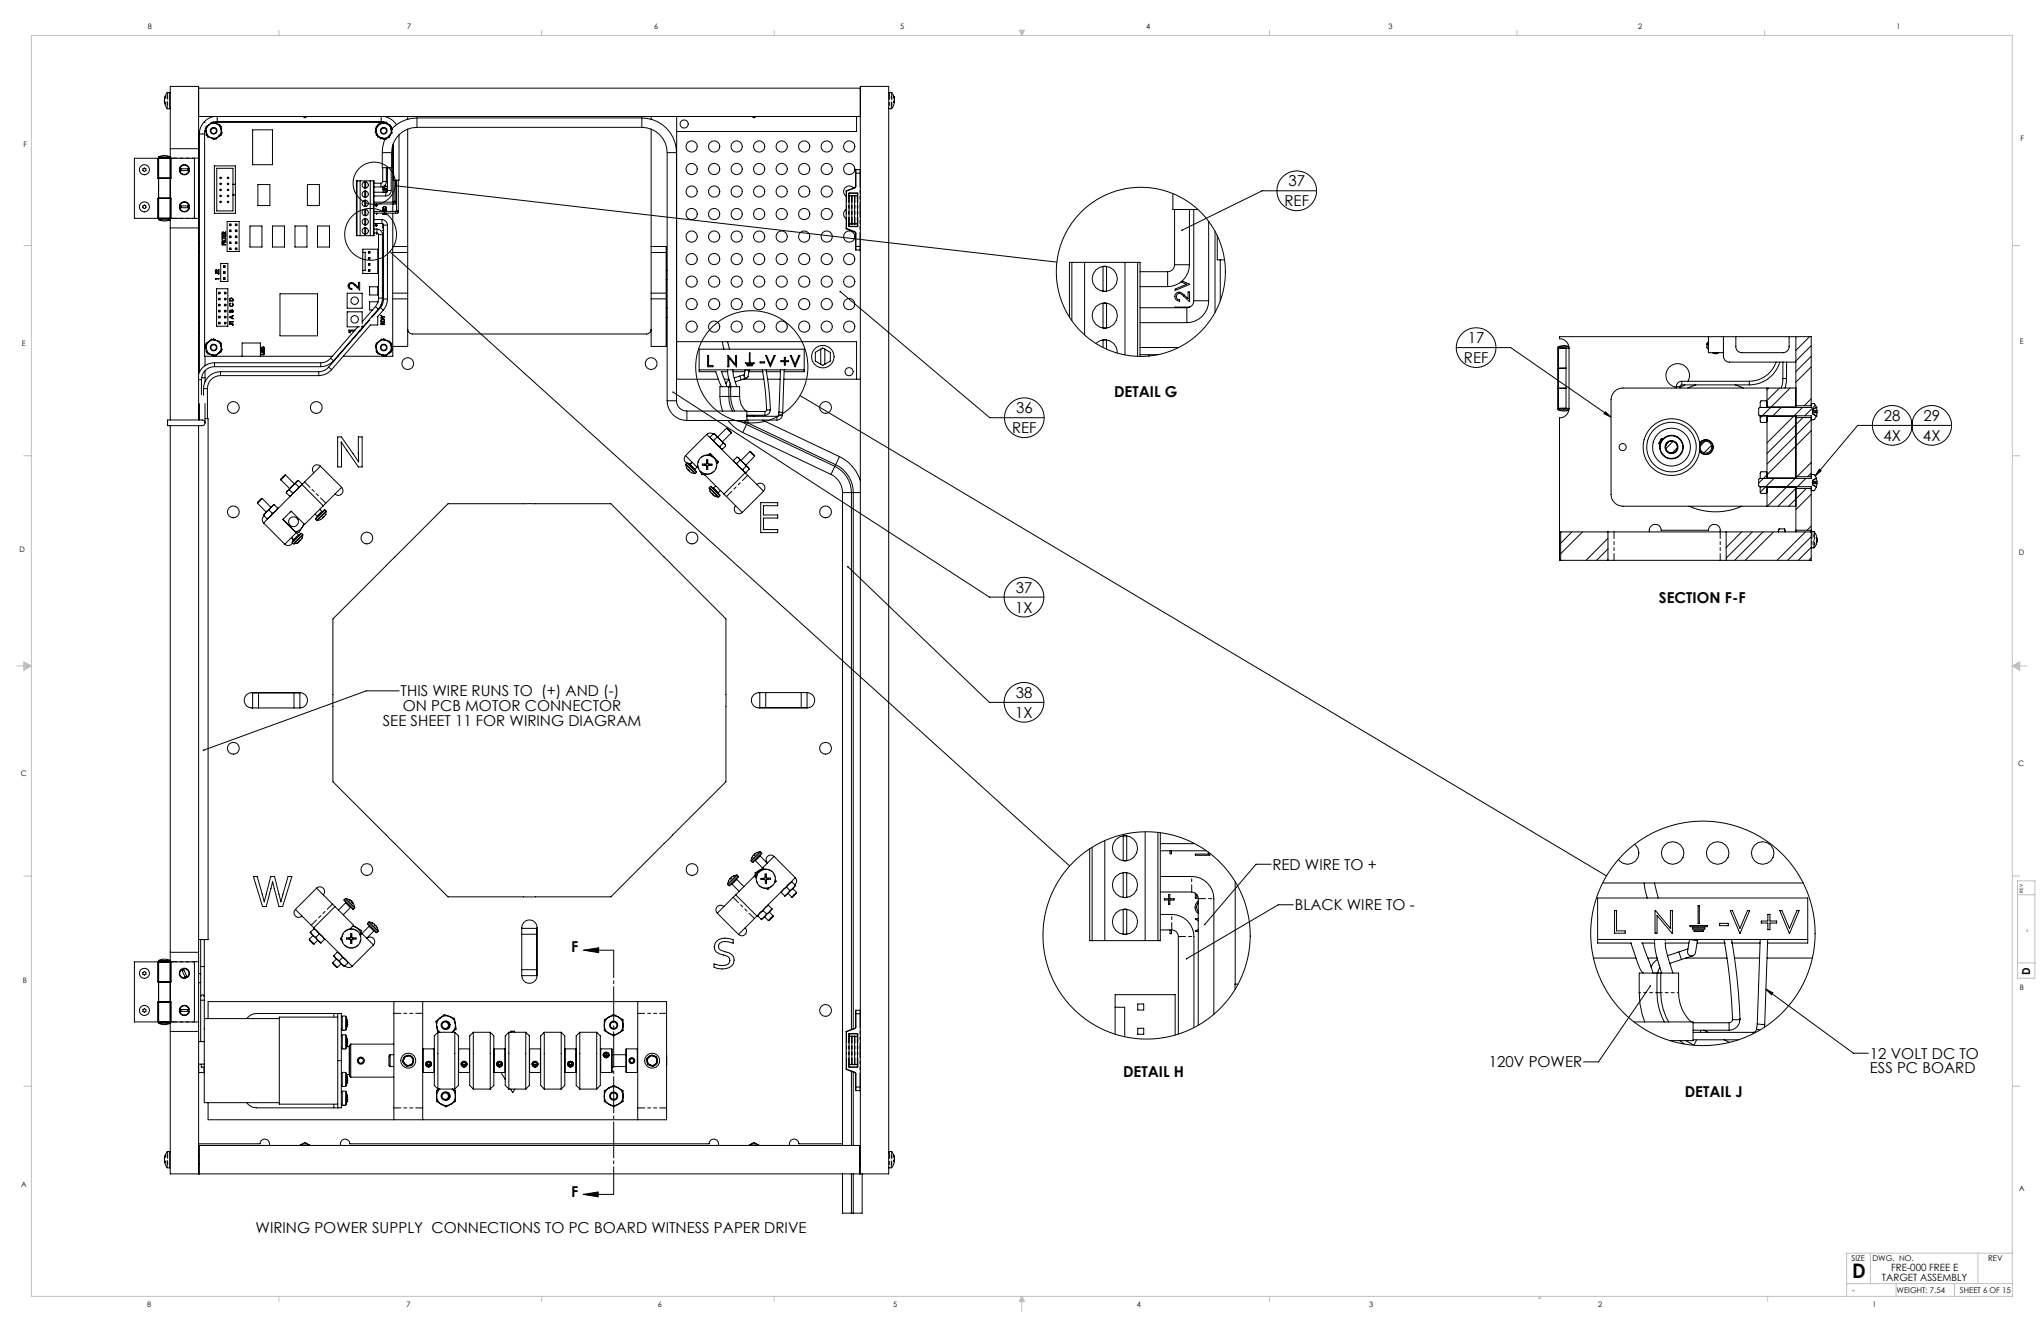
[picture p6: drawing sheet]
<svg xmlns="http://www.w3.org/2000/svg" width="864mm" height="559mm" viewBox="0 0 864 559" stroke-linecap="round" stroke-linejoin="round" font-family="sans-serif">
<defs><g id="words">
<text font-size="8.5" x="783.7" y="540.7">D</text>
<g font-size="6.4">
<text x="545.2" y="78.9">37</text>
<text x="543.5" y="87.2">REF</text>
<text x="621.1" y="145.2">17</text>
<text x="619.4" y="153.5">REF</text>
<text x="471.4" y="167.7">DETAIL G</text>
<text x="429.9" y="174.9">36</text>
<text x="797.1" y="178.1">28</text>
<text x="813.8" y="178.1">29</text>
<text x="428.3" y="183.2">REF</text>
<text x="797" y="186.4">4X</text>
<text x="813.7" y="186.4">4X</text>
<text x="429.8" y="250.8">37</text>
<text x="701.9" y="255.1">SECTION F-F</text>
<text x="429.6" y="259.1">1X</text>
<text x="169.5" y="294.6">THIS WIRE RUNS TO (+) AND (-)</text>
<text x="429.8" y="295.3">38</text>
<text x="170.5" y="300.7">ON PCB MOTOR CONNECTOR</text>
<text x="429.6" y="303.6">1X</text>
<text x="162" y="306.9">SEE SHEET 11 FOR WIRING DIAGRAM</text>
<text x="538.4" y="367.9">RED WIRE TO +</text>
<text x="547.9" y="385.1">BLACK WIRE TO -</text>
<text x="241.7" y="402.9">F</text>
<text x="791.2" y="447.8">12 VOLT DC TO</text>
<text x="475.2" y="455.6">DETAIL H</text>
<text x="630" y="451.5">120V POWER</text>
<text x="791.2" y="454">ESS PC BOARD</text>
<text x="712.9" y="464.2">DETAIL J</text>
<text x="241.7" y="506.2">F</text>
<text x="108.1" y="521.7">WIRING POWER SUPPLY CONNECTIONS TO PC BOARD WITNESS PAPER DRIVE</text>
</g>
<text font-size="4.7" x="859" y="412.4" transform="rotate(-90 859 412.4)">D</text>
<g font-size="4.2">
<text x="800.2" y="537.5">FRE-000 FREE E</text>
<text x="796.3" y="541.7">TARGET ASSEMBLY</text>
</g>
<g font-size="3.4">
<text x="858.7" y="394" transform="rotate(-90 858.7 394)">-</text>
<text x="783.5" y="533.3">SIZE</text>
<text x="792.3" y="533.3">DWG. NO.</text>
<text x="841.3" y="533.4">REV</text>
<text x="783.6" y="546.8">-</text>
<text x="802.5" y="546.9">WEIGHT: 7.54</text>
<text x="829.3" y="546.8">SHEET 6 OF 15</text>
</g>
<g font-size="3.2">
<text x="62.5" y="12.4">8</text>
<text x="172.3" y="12.3">7</text>
<text x="276.8" y="12.4">6</text>
<text x="380.9" y="12.4">5</text>
<text x="485" y="12.3">4</text>
<text x="587.5" y="12.4">3</text>
<text x="693.2" y="12.4">2</text>
<text x="802.4" y="12.4">1</text>
<text x="854.9" y="59.8">F</text>
<text x="9.9" y="62">F</text>
<text x="9.3" y="146.5">E</text>
<text x="854.7" y="145.5">E</text>
<text x="8.2" y="233.6">D</text>
<text x="854.3" y="234.9">D</text>
<text x="8.9" y="328.1">C</text>
<text x="853.9" y="324.1">C</text>
<text x="9.7" y="415.8">B</text>
<text x="854.6" y="418.6">B</text>
<text x="9" y="502">A</text>
<text x="854.3" y="503.9">A</text>
<text x="62.3" y="552.9">8</text>
<text x="172" y="552.9">7</text>
<text x="278.3" y="552.9">6</text>
<text x="377.9" y="552.8">5</text>
<text x="481" y="552.8">4</text>
<text x="579.3" y="552.8">3</text>
<text x="676.2" y="552.9">2</text>
<text x="792.4" y="552.8">1</text>
</g>
<text font-size="2" x="856" y="377.7" transform="rotate(-90 856 377.7)">REV</text>
</g></defs>
<g fill="none" stroke="#000" stroke-width=".42">
<path d="M72 39.4l-.2-.3-1.1 .1-.8 1.4-.3 1.5M84 37.3h280M376 39.4l.2-.3 1.1 .1 1.1 2.5M69.6 43l.3 1.5 .8 1.4 1.1 .1 .2-.3M69.6 43.1h.1M69.6 42.1l.3-1.1-.3 1.4 .3 1.5-.3-.8M69.6 43h.1M69.6 42.1h.1M69.6 42.8v.2M69.6 42.9v.1M84 49.3h280M86.6 55.1v95.6h54"/>
<path d="M86.8 51.6l-.2 .3M87.2 55.7v1.4l.5 .3M87.3 56.2l.5 1.7 1.8 .5M87.3 56.2a3.2 3.2 0 0 0 2.3 2.2M88.1 53.1l-1.2 1.3 .4 1.8M88.1 53.1a3.3 3.3 0 0 0-.8 3.1M88.4 52.8l-1.2 .7v.5M89.6 58.5l.8 .5 .5-.3M89.6 51.6h73.9M90 51.9l.4-.3 .8 .5M90.5 49.3a7.5 7.5 0 0 0-6.2 7.4v100.7M91 51.6h71.2"/>
<path d="M91.2 52.2a2.95 2.95 0 0 1 2.3 2.3M91.2 52.2a3.1 3.1 0 0 0-3.1 .9M91.2 52.2l1.8 .5 .5 1.8M91.2 52.2l-1.8-.4-1.3 1.3M92.7 57.5l-1.3 1.3-1.8-.4M92.7 57.5a3.1 3.1 0 0 1-3.1 .9M93.1 53.2l.5 .3v1.4M93.5 54.5a3.1 3.1 0 0 1-.8 3M93.5 54.5l.5 1.7-1.3 1.3M93.6 56.6v.5l-1.2 .8M106.9 54.9h8.4v14.8h-8.4zM128.1 49.3l.9 .5 1-.5"/>
<path d="M159 55.2l-.2 .7 .7 .9M159.2 56.4v.7l.5 .3M159.3 56.2l.5 1.7 1.8 .5M159.3 56.2a3.3 3.3 0 0 0 2.3 2.2M159.8 53.1l-.6 .4v.5M160.1 53.1l-1.3 1.3 .5 1.8M160.1 53.1a3.1 3.1 0 0 0-.8 3.1M160.6 58.1l.5 .6h.4M160.8 52.4l-.8 .1-.4 1.1M161.8 58.6l.6 .4 .4-.3M161.9 51.9l.5-.3 .5 .4M162.7 49.3a7.6 7.6 0 0 1 5 3.4"/>
<path d="M163.2 52.2a3.1 3.1 0 0 1 2.2 2.3M163.2 52.2a3.1 3.1 0 0 0-3.1 .9M163.2 52.2l1.7 .5 .5 1.8M163.2 52.2l-1.8-.4-1.3 1.3M163.2 51.9h.5l.4 .6M164.6 57.5l-1.2 1.3-1.8-.4M164.6 57.5a3.1 3.1 0 0 1-3 .9M165.1 53.2l.5 .3v.7M165.1 57l-.4 1.1-.8 .2M165.4 54.5a3.1 3.1 0 0 1-.8 3M165.4 54.5l.5 1.7-1.3 1.3M165.7 54.4l.3 .3-.3 .8"/>
<path d="M165.7 54.5a14.9 14.9 0 0 1 10.7-4.6h95.2a14.7 14.7 0 0 1 14.6 14.7v104.9a4.3 4.3 0 0 0 4.4 4.4h25.4v4h-25.4a8.3 8.3 0 0 1-8.3-8.4v-104.9a10.7 10.7 0 0 0-10.7-10.7h-95.2a10.7 10.7 0 0 0-10.7 10.7v6.3h-3.8a31.2 31.2 0 0 1 .6-10.9l.4-1.3M168.8 57v19.2h-2.4v-15.5M172.5 49.3v1.1M172.5 54.6v49.7M275.5 49.3v1.1M275.5 54.6v49.7M286.3 49.3v111.1h17.7M318.1 49.3l.9 .5 1-.5M362.4 49.3v6.3h-76.1M378.2 42.9h.3M378.5 42.9l-.1 .4a3.3 3.3 0 0 1-1.3 2.7h-.8l-.3-.3M378.5 42.7v.2"/>
<path d="M378.5 42.2l-.3-1.5 .3 1.4-.3 1.2 .3-.4M60.5 71.4l.6-.3 .6 .3v.8l-.6 .3-.6-.3zM67.1 66.4a5.4 5.4 0 0 1 4.9 0M67.1 75.4h4.9M67.1 67h4.9M67.1 66.4h4.9M67.1 66.4v26.5M67.1 75.4h-.4v-8.4h-9.8v25.4h9.8v-8.5h.4M72 62.9v3.5M72 62.9v-26.4h12v26.4M72 66.4v26.5M72 75.4h.4v-8.4h9.9v25.4h-9.9v-8.5h-.4"/>
<path d="M72 62.9h12M75.9 72.2h4.3a2.19 2.19 0 0 1-2.2 1.8 2.19 2.19 0 0 1-2.1-1.8zM76.6 70.1a2.19 2.19 0 0 1 3.6 1.3h-4.3zM76.7 71.4v.8M79.4 71.4v.8M84 62.9v33.5M90.7 70.2h8.9v20h-8.9zM91.7 71.2h6.9v18h-6.9zM98.6 78h1M109.1 78.1h5.1v8.9h-5.1zM130.1 78.1h5v8.9h-5zM150.8 76.5h7.5v23.2h-7.5z"/>
<path d="M151.1 76.5v23.2M152.4 76.5v23.2M154.3 76.9h.4v2.7h-.4zM156.7 76.5v23.2M158 76.5v23.2M161.9 70.9l-.1 6.3-.5 .3h-3M162.1 79.8l.5-.1 .7 .7 .2-.7v1l-.8-.7a.35 .35 0 0 0-.6 0 .35 .35 0 0 0 .4 .5l-.5-.2zM162.6 78.6l.6 .2-1.2 .7 1.5-.7M162.7 78.5l.8 .3M163.5 70.9v5.9a2.29 2.29 0 0 1-2.3 2.3h-2.9M163.5 78.8h.1M163.9 70.9l-.1 10.1-.4 .3h-5.1"/>
<path d="M165.5 70.9v9.7a2.29 2.29 0 0 1-2.3 2.3h-4.9M166.2 61.4v24.1M166.8 76.2v9.3M167.2 78.6l280 32.3M167.5 76.2v9.7M167.7 76.2v13.2M168.5 76.2v13.6M361.2 79.6a2.39 2.39 0 0 0-3.6-.2 2.39 2.39 0 0 0 .4 3.6M364 71.9l-2-.1-.2 7.5-3.7 1.4M60.5 87.1l.6-.4 .6 .4v.8l-.6 .3-.6-.3zM67.1 92.9a5.7 5.7 0 0 0 4.9 0M67.1 83.9h4.9"/>
<path d="M67.1 92.4h4.9M67.1 92.9h4.9M72 92.9v3.5M72 96.4v81.3M72 96.4h12M75.9 87.9h4.3a2.19 2.19 0 0 1-2.2 1.8 2.19 2.19 0 0 1-2.1-1.8zM76.6 85.8a2.19 2.19 0 0 1 3.6 1.3h-4.3zM76.7 87.1v.8M79.4 87.1v.8M84 96.4v81.3M94 99.4l.1 .7h.5v-.7l.2 .7h.5l.2-.7v.8h-1.5zM94.2 98.2h.5l.1 .5 .7-.6-.7 .7 .7 .3h-1.5z"/>
<path d="M94.2 98.4h.3l.1 .6h-.5zM96.1 93.7h5.1v12.7h-5.1zM97.1 94.8h.6v.6h-.6zM97.1 97.3h.6v.7h-.6zM97.1 99.9h.6v.6h-.6zM98.6 82.4h1M99.6 94.8h.6v.6h-.6zM99.6 99.9h.6v.6h-.6zM99.6 97.3h.6v.7h-.6zM105.8 95.6h5v8.9h-5zM115.3 95.6h5.1v8.9h-5.1zM124.8 95.6h5.1v8.9h-5.1z"/>
<path d="M134.3 95.6h5.1v8.9h-5.1zM154.3 96.4h.4v2.6h-.4zM154.3 84.7h.4v2.6h-.4zM154.3 80.8h.4v2.7h-.4zM154.3 88.6h.4v2.6h-.4zM154.3 92.5h.4v2.6h-.4zM158.3 89.4h9.4a.5 .5 0 0 1 .7 0 .5 .5 0 0 1 0 .8 .5 .5 0 0 1-.7 0h-9.4M158.3 85.5h8.4a.51 .51 0 0 1 .7 0 .51 .51 0 0 1 0 .8 .51 .51 0 0 1-.7 0h-8.4M158.3 92.9h3.3a2.41 2.41 0 0 1 2.3 2.3v31.3a7.2 7.2 0 0 1-1.7 4.7l-2.5 2.8 .1 3.5h-3.1l-16.4 18.9a7.2 7.2 0 0 1-5.4 2.5h-41.6a5.5 5.5 0 0 0-5.5 5.5v12.7M158.3 96.9a2.64 2.64 0 0 1 3.5 2.4v26.8a7.2 7.2 0 0 1-1.7 4.7l-19 21.8a7.4 7.4 0 0 1-5.4 2.5h-44.9a5.5 5.5 0 0 0-5.6 5.5v6.3M158.3 98.6h1.4l.5 .5v27a5.2 5.2 0 0 1-1.4 3.6l-5.6 6.4M158.3 94.5h3.3l.7 .6v31.4a5.7 5.7 0 0 1-1.4 3.6l-3.3 3.9"/>
<path d="M159.1 94.8l.2 .4h.4l-.4 .2v.4l-.2-.4h-.4l.4-.2zM159.1 86.4v.4h-.4l.4 .2v.4l.2-.4h.4l-.4-.2v-.4M159.3 98.6v.4l.2-.4M159.3 90.2v.3l.2-.3M162 97.4h.1M162 89.4v-.6l.1 .6M162 94.7v.5l.1-.3M162 98.7h.1M162 97.4l.3 .2M162 98.7h.3M162.1 94.9h.1M162.2 87.6l.6-.3 .6 .3 .1 .9h-1.5z"/>
<path d="M162.3 95.5l-.4 .7 .4 .6M162.3 95.7v.9M162.3 97.4h-.3M162.3 98.5l-.3 .2M162.3 87.6a.67 .67 0 0 1 .9 0 .67 .67 0 0 1 .1 .8h-1.2zM162.6 89.4v-.6l.2 .6M163.3 90.2v.3l-1.3 .2h1.5v-.5M163.3 89.4v-.6l.2 .6M163.5 81.2h.1M163.5 81.2l-1.5 .1M166.2 86.3v3.1M166.2 90.2v14.1"/>
<path d="M358 88.5a2.4 2.4 0 0 0 0 4.1M358.1 80.7l-.1 16 3.8 1.5 .2 7.5 2-.1M358.1 80.7h.1M359.2 81.8h3.6v13.9h-3.6zM359.2 94.7h1.2M359.2 82.8h1.2M360.4 94.7h1.2M360.4 82.8h1.2M360.4 82.8v11.9M361.6 82.8h1.2M361.6 94.7h1.2M361.6 82.8v11.9"/>
<path d="M496.3 81.9v6.7h10.6M497 88.6v23.4a2.95 2.95 0 0 1-3 2.9h-11.6M503.3 88.6v23.4a9.3 9.3 0 0 1-9.3 9.2h-11.6M505.1 88.6v38.6a2.89 2.89 0 0 1-2.9 3h-19.8M511.4 93.6v33.6a9.3 9.3 0 0 1-9.2 9.3h-19.8M514.1 97.8v34.4M515.1 99.7v10.2h3M557.1 80.7h-23.1l-33.9 16.7M84 102.8h.3M84.3 106.8h-.3M91.1 115.4h1.4l.2 .3-.2 .4-.1-.6zM91.1 117.9l1.5 .1h-1.3v.3z"/>
<path d="M91.2 114.2h.6l.7 .6 .1-.7v1l-.6-.6a.42 .42 0 0 0-.7-.1 .42 .42 0 0 0 .3 .7l-.4-.2zM93.4 111.4h3v7.7h-3zM94 100.5l.1 .3 1.4 .1h-1.4l-.1 .4zM94 102.9l.1 .6h.5l.2-.6v.6l.7 .1h-1.5zM94 101.9h1.3l.2-.5v.7zM94 102.4l1.5 .2zM94.6 112.4h.6v.7h-.6zM94.6 115h.6v.6h-.6zM94.6 117.5h.6v.6h-.6zM97.1 102.4h.6v.6h-.6zM97.1 105h.6v.6h-.6zM99.6 102.4h.6v.6h-.6z"/>
<path d="M99.6 105h.6v.6h-.6zM147.8 119.8a1.76 1.76 0 0 1 2.6 .7l1.3 1.2v-2.2h.5v3.2a6 6 0 0 0-3.5-2.8 1.08 1.08 0 0 0-.9 1.2 1.08 1.08 0 0 0 1.1 1v.4a1.52 1.52 0 0 1-1.5-1 1.52 1.52 0 0 1 .4-1.7zM153.5 106.8h1v7.6h-1M153.5 105.4h6.3v10.3h-6.3zM155.9 106.4h.6v.6h-.6zM155.9 109h.6v.6h-.6zM155.9 111.5h.6v.6h-.6zM155.9 114.1h.6v.6h-.6zM161.8 110.6l.3 .3-.3 .5M161.8 110.7v.6M161.8 112.9l.3 .3-.3-.1M161.8 109.3l.3-.2-.3 .3"/>
<path d="M161.8 109.9l.3 .3-.3-.1M161.8 111.9l.3-.2-.3 .3M165 106.5l287.6 259.8M166.2 104.3v46.4h-21M166.2 104.3h6.3M172.5 104.3v42.2h-6.3M275.5 104.3h6.4v42.2h-6.4zM281.9 114.3h.4M282.3 118.2l-.4 .1M453.5 111v24.7M458.9 111v30.7M466.7 112.7h1.5v10.5h-1.5z"/>
<path d="M476 111v39.1M481.4 111v39.7M499.7 119.3l2.3 1-4.8 2v.6l6.1-2.6M500.2 118.9l3.1 1.3M516.3 109.9v17.4M84 136.8h.3M91.7 122.1h4.7v15.9h-4.7zM92.5 128.7h.6v.7h-.6zM92.5 126.2h.6v.6h-.6zM92.5 123.6h.6v.7h-.6zM92.5 131.3h.6v.6h-.6zM92.5 133.8h.6v.6h-.6z"/>
<path d="M92.5 136.3h.6v.7h-.6zM95 123.6h.6v.7h-.6zM95 126.2h.6v.6h-.6zM95 128.7h.6v.7h-.6zM95 131.3h.6v.6h-.6zM95 133.8h.6v.6h-.6zM95 136.3h.6v.7h-.6zM97.1 136.9l1.4 .1 .2 .3-.2 .4-.1-.6zM97.1 136.1l1.5 .1h-1.3v.3zM97.1 134.2l1.5-.7-.5 .3v.7l.5 .4zM97.2 131.3l.6 .1a.42 .42 0 0 1 .5-.3 .42 .42 0 0 1 .3 .5v.4h-1.5zM97.3 131.5l.4-.1 .1 .5h-.5z"/>
<path d="M97.3 126.3l.6-.2 .6 .2 .1 1h-1.5zM97.4 126.5a.65 .65 0 0 1 .8-.2 .65 .65 0 0 1 .3 .9h-1.2zM97.4 134.2l.6-.3v.5zM98 131.3h.4l.1 .6h-.6zM118.5 124.3h15.8v17.8h-15.8zM146.9 124h6.3v6.4h-6.3zM150.2 139.6h-2.6v.9l.5 .3v-.7h1.7M151.4 138.3l-11.5 13.3a5.6 5.6 0 0 1-4.2 1.9h-44.9a7.2 7.2 0 0 0-6.8 4.7M152.4 139.6h.1M152.4 139.6v.3M153.2 137v-5.1h-6.3v6.4h5.3M153.2 137.8v.5h-.4"/>
<path d="M156.4 135l-17.4 20.3a5.4 5.4 0 0 1-4.1 1.9h-41.6a7.2 7.2 0 0 0-7.2 7.2v2.8M156.4 121.3h3.4v3.5h-3.4zM157.3 134h.3M159.8 128v-.3h-3.4v3.4h1.2M159.8 131.1h.1M161.2 133.5l1.5 .6-1.5 .4 .7-.5zM161.3 128.8l.3 .3M161.3 128.7l.4 .2M161.4 135l.9-.2 .4 1.2h-1.5zM161.4 136.4l.4-.1 .2 .6 .7-.6-.7 .8 .7 .2h-1.5zM161.4 129.5l-.2 .3M161.4 136.6h.4l.1 .6h-.5z"/>
<path d="M161.6 135a.68 .68 0 0 1 .8 .1 .68 .68 0 0 1 .2 .8h-1.2zM161.8 123.2h.1M161.8 123l.5 .2M162.3 123.3l-.5 .1M172.5 139.3a2.05 2.05 0 0 0 2 2h99a1.99 1.99 0 0 0 2-2M281.9 130.3h.4M282.3 134.2l-.4 .1M355.5 123.4l63.3 53.3h23M452.5 134.2v-23.2h29.9v39.8M466.7 128.2h1.5v10.6h-1.5zM497.7 124a2.43 2.43 0 0 1 3.4 .8l1.6 1.5v-2.8h.6v4.1l-3.1-2.9a1.38 1.38 0 0 0-2.3 .1 1.38 1.38 0 0 0 1.2 2.1v.5a1.97 1.97 0 0 1-1.9-1.2 1.97 1.97 0 0 1 .5-2.2zM503.3 129.9h-6.1v.3"/>
<path d="M503.3 120.2v.1M503.3 129.9h.1M84 140.8h.3M86.7 150.7v4M86.7 156.8v4.7M87.2 147.5v1.3l.5 .3M87.3 147.8l.5 1.8 1.8 .5M87.3 147.8a3.1 3.1 0 0 0 2.3 2.3M88.1 144.8l-1.2 1.3 .4 1.7M88.1 144.8a3.3 3.3 0 0 0-.8 3M88.4 144.5l-1.2 .7v.5M89.6 150.2l.8 .5 .5-.3"/>
<path d="M90 143.6l.4-.3 .8 .5M91.2 143.9a3.1 3.1 0 0 1 2.3 2.3M91.2 143.9a3.1 3.1 0 0 0-3.1 .9M91.2 143.9l1.8 .5 .5 1.8M91.2 143.9l-1.8-.4-1.3 1.3M92.7 149.2l-1.3 1.3-1.8-.4M92.7 149.2a3.1 3.1 0 0 1-3.1 .9M93.1 144.9l.5 .3v1.4M93.5 146.2a3.1 3.1 0 0 1-.8 3M93.5 146.2l.5 1.7-1.3 1.3M93.6 148.3v.5l-1.2 .7M102.4 150.7v-5.6h7.8v5.6"/>
<path d="M110.4 149.1h.9a.51 .51 0 0 1 .7 .5 .51 .51 0 0 1-.7 .5l-.9-.2h1.3v-.5zM110.5 147h.6a.42 .42 0 0 1 .5-.2 .42 .42 0 0 1 .3 .4v.4h-1.5zM110.5 148.1l.1 .5 .4-.2a.47 .47 0 0 1 .6-.4 .47 .47 0 0 1 .3 .7h-.4l.2-.5-.4 .1a.44 .44 0 0 1-.6 .5 .44 .44 0 0 1-.2-.7zM110.6 147.1l.3-.1 .2 .5h-.5zM111.3 147h.4l.1 .5h-.6zM142.8 150.7h.3M152 140.1h.3M159.2 147.5v1.3l.5 .3M159.3 147.8l.5 1.8 1.8 .5M159.3 147.8a3.1 3.1 0 0 0 2.3 2.3M160.1 144.8l-1.3 1.3 .5 1.7M160.1 144.8a3.1 3.1 0 0 0-.8 3"/>
<path d="M160.4 144.5l-1.2 .7v.5M161.4 150.1l1 .6 .4-.3M161.9 143.6l.5-.3 .9 .6M163.2 143.9a3.3 3.3 0 0 1 2.2 2.3M163.2 143.9a3.1 3.1 0 0 0-3.1 .9M163.2 143.9l1.7 .5 .5 1.8M163.2 143.9l-1.8-.4-1.3 1.3M164.6 149.2l-1.2 1.3-1.8-.4M164.6 149.2a3.1 3.1 0 0 1-3 .9M165.1 144.9l.5 .3v.9M165.4 146.2a3.1 3.1 0 0 1-.8 3M165.4 146.2l.5 1.7-1.3 1.3"/>
<path d="M165.6 148.3v.5l-1.3 .7M286.3 144.5h76.1v15.9M295.8 156.5h44.5M299.4 150.4h.4v4.3h1.9v.5h-2.3zM302.9 157.2l1.4 4.2 1.2 2.1M303 157.2h-7.2v-9.5h44.5v9.5h-8.5M305.1 157.2h2.8l.4 2.6 1.1 3.8M305.3 157.2l2.3 6.3M305.6 144.5l.7 3.2M307.8 144.5l.9 3.2M307.9 156.5v.3M308 150.4l3.2 3.7v-3.7h.4v4.8l-3.2-3.8v3.8h-.4z"/>
<path d="M310.1 157.2h5M310.1 157.2l1.6 6.4M310.2 156.4l-.1 .4M315 158.5l-4.4 1.4M315.3 156.5l-.3 1.7a1.03 1.03 0 0 0 .6 1.8 1.03 1.03 0 0 0 1.1-1.5l.3-2M315.4 153.5h3.7v.3h-3.7zM315.9 154h2.6v.3h-2.6zM315.9 159.9l-4.8 1.6M316.2 154.5h2v.3h-2zM316.9 157.2h6M317.1 149.3h.3v3.8h-.3zM321.6 153.1h1.9v.4h-1.9z"/>
<path d="M322.6 156.5l1.1 8.1 .7 9M323.9 150.4h.4l1.6 3.7 1.7-3.7h.4l-2 4.8zM324.1 157.2h6.1M324.2 156.5l1.1 8.1 .7 8.9M330.2 156.5l-.6 17.8M330.4 152.6h1.5v-1.4h.4v1.4h1.4v.4h-1.4v1.4h-.4v-1.4h-1.5zM331.8 156.5l-.6 18.1M334.4 150.4h.4l1.6 3.7 1.6-3.7h.5l-2.1 4.8zM347.3 147.7l-2.3 1.3v3.7l2.3 1.3M347.3 147.7v6.3M347.3 154l.9 .6 .8-.5M347.3 147.7l.9-.5 .8 .5"/>
<path d="M349 147.7l2.3 1.3v3.7l-2.3 1.4M349 147.7v6.4M463.7 145.3a5.3 5.3 0 0 1 5.9-1.1 5.3 5.3 0 0 1 3.1 5.1M466.7 147v-3.2h1.5v3.9M482.4 147h16.3M482.4 150h7.5M486.4 150.6l-.5-.2v.2M616.2 147h23l42.5 29.5M659.3 147.4h3.3M659.3 155.8h3.3zM659.3 146.8h4.6M659.3 146.8v26.5"/>
<path d="M662.6 147.4v25.4M662.6 147.4h1.3M663.8 146.6l-2.1-.4-2.4 .6M722.2 145.5v1.4l.7 .9M722.2 145.5l.7 .7M722.9 144.6v1.4M722.9 142.4v6.8h6.3M722.9 144.5l-.7 1M724.6 149.2h2.7M724.7 149.2l1 .5 1.4-.5M729.2 142.4v8.3a2.53 2.53 0 0 0 2.5 2.5h28.2M734.5 142.4v4.3a2.47 2.47 0 0 0 2.5 2.5h17.5a2.53 2.53 0 0 0 2.5-2.5v-4.3"/>
<path d="M751.5 153.2a11.9 11.9 0 0 1-11.3 8.1h-28.6a2.37 2.37 0 0 0-2.3 2.8M753.1 153.2a13.5 13.5 0 0 1-12.9 9.6h-28.8l-.5 .5-.1 .8M754.4 153.2l-.1 8.4-.6 2.5M755.9 153.2v7l-.6 3.9M759.9 142.4v29.7M765.7 142.4l-5.8 5.8M766.4 146.2l-6.5 6.5M766.4 150.7l-6.5 6.5M766.4 155.2l-6.5 6.5M70.9 177.7h14.6a1.2 1.2 0 0 1 1.2 1.2 1.2 1.2 0 0 1-1.2 1.2h-14.6zM84 177.1h.3M84.3 170.8v6.9"/>
<path d="M86.7 170.7v8.2M86.7 177.1h1.4v220.3h-4.1M284.8 165.9l133.8 86.7h23.1M306.5 160.4h1.9M308 177.9a17 17 0 0 0 6.3 5.1l37.3 17.7a8.4 8.4 0 0 1 4.9 7.7v276.1M308.4 163.6h-3.7a26.7 26.7 0 0 0 1.1 10.3M308.4 163.6a17.4 17.4 0 0 0 1.6 10.3M308.4 163.6h.8M308.5 160.7l-1.4 1.6M308.6 163.6h.1M309 162.5l-.4 1.1M309.2 163.6h3.7a13.6 13.6 0 0 0 1.4 8.7l1.3 1.6"/>
<path d="M309.2 163.6a17 17 0 0 0 1.7 10.3M313.2 177.9l2.7 1.7 37.3 17.7a12.3 12.3 0 0 1 7.1 11.1v227.1M314.5 160.4h8.7M314.5 177.9l39.1 18.7a13 13 0 0 1 7.4 11.8v226.8M318.3 175.6l1 .5M322.6 177.7l32.6 15.4a16.9 16.9 0 0 1 8.8 10.2M324.4 173.2l-.6 .9h-7.8M324.8 160.4h5.3M325.9 173.2a2.24 2.24 0 0 1-2.3 2.4h-7.6M325.9 173.3l-1.5 .1M329.6 174.3l-.2 1.3-.5 .5h-12.9M329.6 174.3l1.6 .1a2.82 2.82 0 0 1-2.1 3.3h-13.1"/>
<path d="M331.7 160.4h32.3M338.5 167.3l341.3 203.2M659.3 173.3a5.5 5.5 0 0 0 4.5 .2M659.3 172.8h3.3zM659.3 164.3h3.3M659.3 173.3h4.6M662.6 172.8h1.3M663.9 172.8a4 4 0 0 1-4 4v60.2h20.5M663.9 172.8v-25.5a4 4 0 0 0-4-4v-.9h106.5v30h-21.9l-.4 .4v2.7l.4 .4h21.9v26.5h-21.9l-.4 .4v2.7l.4 .4h21.9v31.1h-36M679.3 174.2l2.4 2.3-3-1.5zM712.9 162.8l-2.1 .9M714.2 161.3a5 5 0 0 0-2.5-7.1 5 5 0 0 0-6.7 3.4 5 5 0 0 0 4.3 6.2"/>
<path d="M717.6 162.8l-3.4 1.3M734.2 162.8l3.4 1.3M744.8 175.9v2.2l.3 .6h2.2l.4-.6M747.7 176.1h12.2M747.7 164.1v8.3M747.7 175.9v26.5M747.7 170.2l-.4-.7h-2.2l-.3 .7v2.2M747.7 172.1h12.2M748.5 164.1l-.8 .8M749.2 172.4l-4.4 4.4M752.9 164.1l-5.2 5.3M753.7 172.4l-3.5 3.5"/>
<path d="M757.4 164.1l-8 8M758.9 176.1l-11.2 11.3M759.9 175.9v.2M759.9 172.1v.3M759.9 164.1h-73.2a5 5 0 0 0-5 5v40a5.1 5.1 0 0 0 5 5h73.2M759.9 176.6h6.5M759.9 176.1v26M759.9 171.6h6.5M762.7 172.4l-3.6 3.5M762.9 176.6l-15.2 15.2M766.4 168.7l-3 2.9M766.4 177.7l-18.7 18.6"/>
<path d="M766.4 171l1.2-.3 .9 1.6M766.9 174.4h1.9l-.3 1.6M766.9 175l1.6 1M768.1 171.4l-4.4 4.5M768.5 176l-.9 1.6-1.2-.3M768.5 176h.1M768.5 173.9v.5M768.5 172.3l.3 1.6h-1.9M768.5 172.3h.1M768.5 172.3l-1.6 .9v1.8M825.7 180h-39.7l-17.9 21.3M72 180.1v222.7"/>
<path d="M84 180.1v222.7M135.6 197.2l-7.8 7.8M135.6 197.2a2 2 0 0 0-2.8 0 2 2 0 0 0 0 2.8M135.6 197.2l9 9M142.9 184.8h1.5l7.3 10.6-.1-10.6h1.6v12.7h-1.5l-7.3-10.5 .1 10.5h-1.6zM144.4 187h.1M290.1 192.7a1.99 1.99 0 0 0 .6 3.3M290.1 192.7l4.8 4.8 .3-.3M290.5 197.9h.1M290.8 195.8l3.9 3.7-.5 .8-1.6-.3-1-.7 .2-.2-.4-.3h-.3l-.9-2.1zM291.3 196.1l1.6-.6-1 1.2M295.2 197.3l-1.3 1.4"/>
<path d="M296.1 199.2l.9 1.6h1.7M297.2 196.3h1.7l.1-1.7 .4-.1 .1 1.7 1.7 .1 .1 .4-1.7 .1-.1 1.8h-.3h-.2l-.1-1.6-1.7-.2zM298.2 196.3v.5M299 197.6h.5M299 195.5h.5M299 183.8l4.1 4M299 183.8l-8.9 8.9M299.9 192.5l.6-.6 3.6 3.5-.8 .8M300.3 196.3v.5M300.4 192.1h.3M300.4 192.1l.5 .1M300.5 184.9l.6 .9 .9 .5"/>
<path d="M300.5 184.9l.1 .1M300.6 185l.1 .4M300.6 191.9l-.6 .6M301.7 183.6a2.02 2.02 0 0 0-2.7 .2M301.9 183.5l.9 .5M301.9 183.5l-1.4 1.4M302 186.3l1.1 1.5M302.8 184l.6 .9M302.8 184l2 2M303.1 187.8l9.7 9.7M303.1 187.8l1.5 1.1M303.4 184.9l1.4 1.1"/>
<path d="M303.4 184.9l-1.4 1.4M303.7 195.1l.1 .5M304.8 186l1.1 1.5M304.8 186l1.9 1.9M305.2 189.9l.3 .1M305.9 187.5l.8 .4M305.9 187.5l-1.3 1.4M306.7 187.9l.4 .8-1.4 1.3-.9-.5-.2-.6M306.7 187.9l.3 .6M307.4 181.2l2 2M307.4 181.2l1.2 .8 .8 1.2M307.4 181.2l-3.7 3.7"/>
<path d="M309.4 183.2l-3.7 3.7M310.4 194.7l.5 .9 .8 .4M310.4 194.7l.2 .6M311.7 196l1.1 1.5M311.8 193.4l.8 .4M311.8 193.4l-1.4 1.3M312.6 193.8l.5 .9M312.6 193.8l2 2M312.8 197.5l1.5 1.1M312.8 197.5l2.5 2.5M313.1 194.7l1.5 1.1M313.1 194.7l-1.4 1.3"/>
<path d="M314.3 198.6l.3 .7 1 .6M314.6 195.8l1.1 1.5M314.6 195.8l1.9 1.9M315.1 199.8l.5 .1M315.3 200l7.8 7.8M315.3 200l-9 9M315.7 197.3l.8 .4M315.7 197.3l-1.4 1.3M316.5 197.7l.5 .8M317 198.5l-1.4 1.4M317.3 191l2 2M317.3 191l.4 .1 1.6 1.6v.3"/>
<path d="M317.3 191l-3.8 3.8M319.3 193l-3.7 3.8M702 187.7l.4 .3M703.2 185.5l-1.2 2.2M703.2 185.5l.4 .2M704.9 188.3l-.1 .3M705.4 187.4l-.1 .2M707.9 186.7l-3.1 3.1M709.8 189.4l-2.3 2.2M719.1 187.4a3.2 3.2 0 0 1 4.8-.7 3.2 3.2 0 0 1 0 4.8 3.2 3.2 0 0 1-4.8-.6M719.2 187.6a3 3 0 0 1 4.5-.8 3 3 0 0 1 0 4.6 3 3 0 0 1-4.5-.8M721.4 186.7l-2.1 2.1"/>
<path d="M724.1 188.5l-3.1 3M766.4 195.6l-6.1 6M766.4 182.1l-22.3 22.3M769.8 198.5l.8 .6-2.5 2.2zM108.9 212.9l3.7 3.7M110.9 210.9l-2 2M110.9 210.9h-.4l-1.6 1.6v.4M110.9 210.9l3.8 3.7M111.8 218.2a2.01 2.01 0 0 0-.3 3M112.5 216.7l-.9 1.4M112.5 216.7l-1.1 1.1 1.6 1.6M113 219.4l.2 .2"/>
<path d="M113.8 215.8l-1.3 .9M113.8 215.8l1.4 1.3M114.8 214.5l-1 1.3M114.8 214.5l-2.3 2.2M115.2 217.1l-.9 1.4-1.3 .9M116.1 213.5l-1.3 1M116.1 213.5l-.2-.1-1.1 1.1M116.1 213.5l1.3 1.4M117.4 214.9l-.8 1.2-1.4 1M117.4 214.9l.3 .2M118.8 203l3.8 3.7M119.7 219.7l6.8 6.7"/>
<path d="M120 219.4l-.1 .5M120.8 201l-2 2M120.8 201h-.4l-1.6 1.6v.4M120.8 201l3.8 3.7M121.1 208.5l1.4 1.3M121.6 207.6l-.5 .9M122.4 207.2l-.8 .4M122.4 207.2l1.4 1.4M123.1 209.7l-.6 .1M123.4 216.4l-.5 .1M123.5 205.7l-1.1 1.5M123.5 205.7l-1.9 1.9"/>
<path d="M123.8 208.6l-.4 .8-.9 .4M125.1 204.6l-1.6 1.1M125.1 204.6l1.3 1.4M125.3 207.5l-13.8 13.7M125.3 207.5l-1.5 1.1M125.5 203.8l-.4 .8M125.5 203.8l-2 1.9M126.3 203.3l-.8 .5M126.3 203.3l1.4 1.3M126.4 206l-1.1 1.5M127.7 204.6l-.4 .9-.9 .5M127.7 204.6l-.1 .6"/>
<path d="M127.8 205l-2.5 2.5M127.8 205l9 9M133.3 217.5l1.1 1M135.3 215.4l1.1 1.1M135.6 219.8h.1M136.8 214l-7.9 7.9-5.7-5.7-3.5 3.5 5.6 5.7-4.8 4.8M137.7 217.7l.3-1.4-.8-.6-3.7 3.8 .6 .7 1.5-.4M137.7 217.7l-.6 1-.3-.1-.3 .7-.9 .5M137.7 217.7h.1M144.6 206.2l-7.8 7.8M144.6 206.2a2 2 0 0 1 0 2.8 2 2 0 0 1-2.9 0M297.7 200.3l1.1 .4"/>
<path d="M298.1 200.8l.3 .3M298.4 201.1l7.9 7.9M298.8 200.6l-.4 .5M300.6 205.8l.3-.1 3.7 3.8-.6 .8-1.7-.5a.67 .67 0 0 1-.7-.9l-.6-.3-.8-1.3-.1-.9zM302.5 209.9h.1M302.8 205.5l-1.1 1.1M304.8 207.5l-1.1 1.1M306.3 209l7.8 7.8M311.3 214a2 2 0 0 0 0 2.8 2 2 0 0 0 2.8 0M320.3 205a2 2 0 0 1 2.8 0 2 2 0 0 1 0 2.8M321.9 212.6h7.2v1.3h-6.1v3.9h6.1v1.3h-6.1v4.9h6.1v1.3h-7.2zM323.1 207.8l-9 9"/>
<path d="M714.7 214.1a27.4 27.4 0 0 0 22.4 0M744.8 205.9v2.2l.3 .6h2.2l.4-.6M747.7 200.2l-.4-.6h-2.2l-.3 .6v2.2M747.7 205.9v8.2M747.7 206.1h12.2M747.7 202.1h12.2M750.6 202.4l-5.8 5.8M755.9 206.1l-8 8M759.6 202.4l-3.5 3.5M759.9 202.1h-.1M759.9 205.9v.2M759.9 202.1v.3"/>
<path d="M759.9 206.1v18.9M759.9 201.6h6.5M764.1 202.4l-3.5 3.5M764.3 206.6l-7.5 7.5M766.4 200.1l-1.6 1.5M766.4 209.1l-6.5 6.5M766.4 201l.2-.3 1.1 .1 .8 1.5M766.4 206.6h-6.5l-7.6 7.5M766.9 204.4h1.9l-.3 1.6M766.9 205l1.6 1M766.9 203.2v1.8M768.5 206l-.8 1.5-1.1 .1-.2-.3"/>
<path d="M768.5 202.3l.3 1.6h-1.9M768.5 206h.1M768.5 203.9v.5M768.5 202.3l-1.6 1M111.5 221.2l9 9M123.3 227.4l.6 1.6M123.4 227.3l1.1 1.1M123.8 229.6a2.01 2.01 0 0 1-3.3 .6M125.7 229.7h.1M127.7 227.6v.2a.87 .87 0 0 1-1 .9v.4l-1 .6M127.8 227.6h.1M127.8 227.6l.3-1.5-.7-.5-3.8 3.7 .6 .8 1.5-.4"/>
<path d="M127.9 223.1l-1.2 1.2-1.6 .7M127.9 223.1l-1.4 2.1-1.5-.1M128.5 221.5l-.6 1.6M128.7 221.7l-.8 1.4M165.7 237l23.9-23.9h68.9l48.7 48.7v68.9l-48.7 48.7h-68.9l-48.7-48.7v-68.9zM358.7 239.7l59.9 57.4h23.1M660.6 225l-.2 .3M665.1 225l-4.7 4.8M669.6 225l-9.2 9.2M680.4 236.7l-.4 .3M680.4 227.7l-9.3 9.3M680.4 232.2l-4.8 4.8"/>
<path d="M680.4 237h50M680.4 225h47.5M680.4 225h-20v12M680.4 225v12M697.9 225a2.55 2.55 0 0 1 2.1-3.2 2.55 2.55 0 0 1 2.9 2.5h20a2.55 2.55 0 0 1 2.9-2.5 2.55 2.55 0 0 1 2.1 3.2M727.9 225h2.5M730.4 225v12M730.4 225h36M737 225l-6.6 6.6M741.5 225l-11.1 11.1M745.9 225l-11.9 12M750.4 225l-12 12"/>
<path d="M752.5 224.9v.1M752.8 223.7l-.3 1.2M752.8 223.7h2.2M755 223.7l.4 1.2M755.4 224.9v.1M759.9 224.3h6.5M763.9 225l-12 12M766.4 222.5l-1.8 1.8M766.4 227l-10 10M766.4 231.5l-5.5 5.5M766.4 236l-1 1M766.4 225.1l.2-.2 1.1 .1 1.1 2.7"/>
<path d="M768.6 227.9l.2 .4M768.8 228.9l-.3 1.4-.8 1.4h-1.1l-.2-.2M768.8 228.7v.2M768.8 227.8l-.3-.4 .3 1.3M768.8 228.7l-.3 1.4 .3-1.2M106.9 299.5v-6.4h20v6.4M106.9 299.5h20M106.9 299.5a3.3 3.3 0 0 1-3.6-3.1 3.3 3.3 0 0 1 3.3-3.4h20.3a3.2 3.2 0 0 1 3.2 3.2 3.2 3.2 0 0 1-3.2 3.3M168.9 292.2h-13.9l-68.9 25.2M321.5 293h20M321.5 293v6.3h20v-6.3M321.5 293a3.3 3.3 0 0 0-3.6 3.1 3.3 3.3 0 0 0 3.3 3.4h20.3a3.2 3.2 0 0 0 3.2-3.3 3.2 3.2 0 0 0-3.2-3.2"/>
<path d="M462.1 358.4v39.5M467.5 355.6v42.3M475.3 353.6h1.4v10.5h-1.4zM484.5 351.9v46M489.9 352.1v45.8M491 359.9h19.5M491 356.9h14.5M491 352.2v45.7h-29.9v-38.8M495.1 359.9v1.3h.6v-1.3M691.6 357.2a4.7 4.7 0 0 1 .3 7.1 4.7 4.7 0 0 1-7.1-.8M107.2 370.8h1.6l3 10.7 2.7-10.7h1.7l2.6 10.7 3.1-10.7h1.6l-3.9 12.7h-1.6l-2.6-10.6-2.8 10.6h-1.5zM133.9 375.7l7.8 7.8"/>
<path d="M133.9 375.7a2 2 0 0 1 2.9 0 2 2 0 0 1 0 2.8M133.9 375.7l-8.9 9M308.8 371.7l.6-.2a2.38 2.38 0 0 1 2.5-1.3l.5 .8-3.9 3.7-.6-.7zM309.6 373.8l3.1 3.2M310.3 370.6h.1M311.3 378.5l-7.8 7.8M311.3 378.5l9 9M311.6 371.8l3.1 3.2M318.2 362.7h.1M319.2 370.6l-7.9 7.9M319.2 370.6l.7 .8M319.5 363.9l3.8 3.8"/>
<path d="M319.5 370.3l-.3 .3M320.3 360.6l1.4-.3 .6 .7-3.8 3.8-.7-.7 .4-1.4M320.3 360.6l-.3 .2a.61 .61 0 0 0-.7 .8l-.5 .1-.6 1M320.3 360.6h.1M321.5 361.9l3.2 3.2M321.7 368l-1.3 1.1-.9 1.9M321.7 368l-2.2 1.2v1.7M322.9 367.3l-1.2 .7M323 371.5v.5M323 367.5l-1.3 .5M323.7 369.7h.5l.1 1.7h1.7v.5h-.3a.99 .99 0 0 0-1.3 .2 .99 .99 0 0 0-.1 1.3v.3l-.4 .1-.2-1.8a1.29 1.29 0 0 1-1.7-.3l.4-.2a.99 .99 0 0 0 1.3-.1 .99 .99 0 0 0 0-1.3zM324.2 370.7h-.5"/>
<path d="M324.3 372.8h-.5M325 371.5l.1 .4M325.2 376l-.5 .1M325.6 375.5l-.8 .8-.4-.5M327.5 362.3a1.98 1.98 0 0 0-2.8 0 1.98 1.98 0 0 0 0 2.8M327.5 362.3l9 9M327.5 362.3l-4.8 4.8 .7 .6M328 372.5l.3 .3M328 372.4l.4 .3M328.2 372.6l-.2 .5M328.2 372.6v.3M328.4 372.7l-.6 .6"/>
<path d="M330.4 377.4l.2 .2M330.6 377.6l1.4 1.3M332.8 375.3l-1.3 .9-.9 1.4M332.8 375.3l1.4 1.4M333.3 378l-1.3 .9M333.3 378l-1.2 1.1-.1-.2M333.4 377.9l1.6 1.6M334.2 376.7l-.9 1.3M334.9 372.9l.2 .2M335.1 373.1l-1.3 .9-1 1.3M335.1 373.1l1.3 1.3M335.4 375.8l1.6 1.7"/>
<path d="M335.5 375.8l-1.3 .9M335.5 375.8l-2.2 2.2M336.4 374.4l-.9 1.4M336.4 374.4l.3 .2-1.2 1.2M336.5 371.3l-16.2 16.2M336.5 371.3a1.93 1.93 0 0 1-.2 3M337 377.5l-2 2M337 377.5l-.5 .8-1.1 1.2h-.4M475.3 369.1h1.4v10.6h-1.4zM491 377.3h13.2a2.83 2.83 0 0 1 2.8 2.9v53.5M491 370.8h13.2a9.4 9.4 0 0 1 9.4 9.4v48.8M505.8 377.8v2.2h.6l.2-1.3"/>
<path d="M511.3 360.5v.8h-5.5v.5h6.1v-.8M522.6 373v43.3M537.8 365.6h-6.3l-21.8 25.5M678.1 373.5h84.9M695.6 373.5l1.4 6.4M699.9 373.5l.2 .2M700.1 373.7l1.6 6.2M84.9 397.4v24.2M86.4 397.4v24.2M111.8 381.5h.1M125 384.7l7.8 7.8M125 384.7a1.98 1.98 0 0 0 0 2.8 1.98 1.98 0 0 0 2.8 0"/>
<path d="M130.9 397.3l2 2M130.9 397.3l.9 1.3 1.1 .7M131.4 394.3l1 1.3M131.4 394.3l-.2 .2 1.2 1.1M132.4 395.6l1.3 .9M132.4 395.6l2.2 2.2M132.5 395.7l-1.6 1.6M132.8 392.5l16.2 16.2M132.8 392.9l1.2 .8 1 1.4M133 392.7l-1.6 1.6M133.7 396.5l.9 1.3M134.5 397.7l-1.6 1.6"/>
<path d="M134.6 397.8l1.3 .9M134.6 397.8l1.1 1.2 .2-.3M135 395.1l1.3 1 1 1.3M135 395.1l-1.3 1.4M137.3 397.4l-1.4 1.3M137.5 397.2l-.2 .2M141.7 383.5l-8.9 9M141.7 383.5l7.9 7.9-1.5 1.5M144.1 396.9v.3M144.2 396.9l.1 .5M144.6 396.5l-.6 .6 .6 .6M146.4 381.8l-3.2 3.2"/>
<path d="M146.6 396.8h.4a1.02 1.02 0 0 0 1.3-.2 1.02 1.02 0 0 0 .1-1.3v-.3h.5l.1 1.7 1.7 .1v.4l-1.7 .1-.1 1.7h-.5v-.4a1.01 1.01 0 0 0-.1-1.3 1.01 1.01 0 0 0-1.3-.1h-.4zM147.6 396.8v.4M148.4 396h.5M148.4 398h.5M148.4 383.8l-3.2 3.2M148.4 381l-2.1-.9-.7 .7 3.8 3.8 .7-.7-.9-2.2M148.5 381l-.8-.5 1.2 .9M148.5 381v.1M148.9 381.4l.4 .8-.1-.5M148.9 381.4l.2 .3M149.2 381.7v.1M149.2 381.7l-.2 .1"/>
<path d="M149.2 381.7h.1M149.3 391.8l1.4 .5M149.5 391.6l1.2 .7M149.7 396.8v.4M150.7 392.3l2.2 1.3v1.7M150.7 392.3l1.2 1.1 .9 1.8M152.9 394.6l.2 .3M153.2 394.9l-.7 .7M153.2 394.9l4.8 4.8M155.2 396.9a1.98 1.98 0 0 1 2.8 0 1.98 1.98 0 0 1 0 2.8M155.5 390.5l.7-.5 2.2 .9v.4l1.1 .8 .5 1.8-.9 .6-3.6-3.6zM156.3 391.7l-3.8 3.8"/>
<path d="M158 399.7l-9 9M158.3 393.7l-3.1 3.2M159.6 392.5h.1M220.8 392.7v20M220.8 392.7h6.3v20h-6.3M220.8 392.7a3.3 3.3 0 0 1 3-3.6 3.3 3.3 0 0 1 3.5 3.3v20.3a3.2 3.2 0 0 1-3.3 3.3 3.2 3.2 0 0 1-3.2-3.3M302.7 398.7a5.9 5.9 0 0 1 7.5-1.2v1.5a5 5 0 0 0-6 .5v1.8l.7 .7 1.8 .6a3.6 3.6 0 0 1 3.7 4.8 6.3 6.3 0 0 1-8.3 1.8v-1.5a6.7 6.7 0 0 0 6.1 0 2.03 2.03 0 0 0 .5-2.1 2.03 2.03 0 0 0-1.7-1.4 6.1 6.1 0 0 1-4.6-2.5l-.2-1.2zM303.5 386.3l9 9M306.3 383.5a1.98 1.98 0 0 0-2.8 0 1.98 1.98 0 0 0 0 2.8M315.3 392.5a1.98 1.98 0 0 1 0 2.8 1.98 1.98 0 0 1-2.8 0M320.3 387.5l-7.8 7.8M320.5 387.3l1.6 1.5"/>
<path d="M322.9 385.2l-1.4 1-.8 1.3M322.9 385.2l1.4 1.4M323.4 387.9l-1.3 .9M323.4 387.9l-1.1 1.1-.2-.2M323.5 387.8l1.6 1.6M324.3 386.6l-.9 1.3M325 382.8l.2 .2M325.2 383l-1.3 .9-1 1.3M325.2 383l1.3 1.4M325.5 385.8l1.6 1.6M325.6 385.7l-1.3 .9M325.6 385.7l-2.2 2.2"/>
<path d="M326.5 384.4l-.9 1.3M326.5 384.4l.2 .2-1.1 1.1M327.1 387.4l-2 2M327.1 387.4v.3l-1.6 1.6-.4 .1M475.3 384.6h1.4v10.6h-1.4zM491 393.4h4.8a2.77 2.77 0 0 1 2.8 2.8v41.2M491 386.8a14.3 14.3 0 0 1 10 1.6 9.4 9.4 0 0 1 4.2 7.8v38.5M492.7 380.2h1.8v-1.8h.5v1.8h1.8v.5h-1.8v1.8h-.5v-1.8h-1.8zM495.1 393.4v1.6h.6v-1.6M505.8 388.7v.1M505.8 388.8l1.2 .6M507 381.2a3.1 3.1 0 0 0 0 5.1"/>
<path d="M507 382a2.58 2.58 0 0 0 0 3.6M507 388.6l-1.2 .1M507 393.2l-1.2 .6 1.2 .3M547.2 382.7h-6.3l-38.9 22.9M676 397.4h88.9M683.2 385.2h.8v8.6h3.7v1h-4.5zM690.1 398.9l.3 1a48.1 48.1 0 0 0 4.3 11.1l.6 .6M690.3 398.9h-14.3v-19h88.9v19h-17M694.6 398.9h5.5a43 43 0 0 0 3 12.7M695 398.9l4.5 12.7M700.1 397.4v.8M700.3 385.2l6.5 7.5v-7.5h.8v9.6l-6.5-7.6v7.6h-.8z"/>
<path d="M704.5 398.9h10.1M704.6 398.9l.9 5.1 2.3 7.6M704.6 397.3v.8M714.9 397.4l-.5 2.8a3.5 3.5 0 0 0 .6 4 1.94 1.94 0 0 0 2.5-2.1l.8-4.7M715.1 391.5h7.4v.5h-7.4zM716.2 392.5h5.2v.5h-5.2zM716.8 393.5h3.9v.6h-3.9zM718.1 398.9h12M718.5 383.1h.5v7.6h-.5zM727.6 390.6h3.7v1h-3.7zM729.5 397.4a242.6 242.6 0 0 1 3.6 34.3M732.1 385.2h.9l3.2 7.5 3.2-7.5h.9l-4 9.6z"/>
<path d="M732.5 398.9h12.2M732.6 397.4a241.2 241.2 0 0 1 3.6 34.1M744.8 397.4l-1.3 35.6M748 397.4l-1.3 36.3M748 386.8h.9v2.8h2.8v.9h-2.8v2.8h-.9v-2.8h-2.8v-.9h2.8zM753.1 385.2h.9l3.2 7.5 3.1-7.5h1l-4.1 9.6zM60.5 411.4l.6-.4 .6 .4v.7l-.6 .4-.6-.4zM67.1 406.3a5.7 5.7 0 0 1 4.9 0M67.1 415.4h4.9M67.1 406.9h4.9M67.1 406.3h4.9M67.1 406.3v26.6"/>
<path d="M67.1 415.4h-.4v-8.5h-9.8v25.4h9.8v-8.5h.4M72 402.8v3.5M72 406.3v26.6M72 415.4h.4v-8.5h9.9v25.4h-9.9v-8.5h-.4M72 402.8h12M76.2 410.5l.6-.6 1.8 3.9a2.19 2.19 0 0 1-2.4-.8 2.19 2.19 0 0 1 0-2.5zM77.5 409.6a2.19 2.19 0 0 1 2.5 1.2 2.19 2.19 0 0 1-.7 2.7zM77.8 410.3l-.7 .3M79 412.8l-.8 .3M84 402.8v33.5M84 411.8l.9 .2M84.9 415.6l-.9 .2"/>
<path d="M140.8 407.2l2 2M140.8 407.2l1.1 1.5 .9 .5M141.3 404.2l.9 1.3M141.3 404.2l-.2 .2 1.1 1.1M142.2 405.5l1.4 .9M142.2 405.5l2.3 2.2M142.4 405.6l-1.6 1.6M142.7 402.8l1.3 .9 .9 1.4M142.7 402.8l-1.4 1.4M142.9 402.6l-.2 .2M143.6 406.4l.9 1.3M144.4 407.6l-1.6 1.6"/>
<path d="M144.5 407.7l1.3 1M144.5 407.7l1.1 1.2 .2-.2M144.9 405.1l1.3 .8 1 1.4M144.9 405.1l-1.3 1.3M146 408.5a2.01 2.01 0 0 0 3 .2M147.2 407.3l-1.4 1.4M147.4 407.1l-.2 .2M246.9 402l6.4-1.1v2.1zM246.9 402h12.7M523.8 416.3h-1.2v2.2M674.2 405.3h18M697.3 405.3h3.9"/>
<path d="M698.3 417.1l-22 32.1h-6.3M701.1 411.6h-7.4a60.6 60.6 0 0 0 1.2 17.7l1 3M701.1 411.6v8.3a25.8 25.8 0 0 0 3.1 12.4M701.1 411.6h1.6M701.3 405.9l-1.9 1.7-.8 1.5M701.5 411.6h.1M702.3 409.4l-.8 2.2M702.7 411.6h7.5a30.1 30.1 0 0 0 1.5 15.3l1.2 2.1 2.6 3.3M702.7 411.6v8.3a24.9 24.9 0 0 0 3.3 12.4M713.3 405.3h17.4M714.2 401.4l-8.6 2.9M716.2 404.3l-9.7 3.2"/>
<path d="M733.9 405.3h10.6M747.2 418.4l2.9 1.6-.6 .8zM747.2 418.4l37 27.1h6.4M747.7 405.3h19.1M60.5 427.1l.6-.4 .6 .4v.7l-.6 .4-.6-.4zM67.1 432.9a5.7 5.7 0 0 0 4.9 0M67.1 432.3h4.9M67.1 423.8h4.9M67.1 432.9h4.9M72 432.9v3.4M72 436.3v60.3h304v-460.1h-12v460.1M72 436.3h12"/>
<path d="M75.9 427.8h4.3a2.19 2.19 0 0 1-2.2 1.8 2.19 2.19 0 0 1-2.1-1.8zM76.6 425.8a2.19 2.19 0 0 1 3.6 1.2h-4.3zM76.7 427v.8M79.4 427v.8M84 436.3v60.3M84.9 421.6v19M84.9 421.6a.76 .76 0 0 1 .8-.8 .76 .76 0 0 1 .7 .8M86.4 421.6v44.8h31.8M86.4 430.9h31.8M88.1 430.9v-7.2h193.9v50h-193.9v-7.3M142.9 428.7v39.9M142.9 428.7h1.5v39.9h-1.5"/>
<path d="M142.9 428.7h-34.4a5 5 0 0 0-4.1 2.2M142.9 430.2h-24.7v36.9h24.7M144.4 430.4a1.27 1.27 0 0 1 1.6-.6 1.27 1.27 0 0 1 .8 1.5M144.4 438.3a1.27 1.27 0 0 1 1.6-.6 1.27 1.27 0 0 1 .8 1.6M146.8 434.3l-.1 .4a1.23 1.23 0 0 1-.9 1.1 1.23 1.23 0 0 1-1.4-.5M146.8 431.3v.8M146.8 434.3h.1M146.8 432.9v.6M146.8 431.3v.6M146.8 439.3v.7M146.8 439.3v.5M146.8 433.4h.1"/>
<path d="M146.8 432.1v.5M146.8 432.6h.1M146.8 432.6v.8M146.8 433.7v.6M146.8 432.3h.1M146.8 431.9v.3M146.8 439.8v.3M146.8 431.9h.1M146.8 433.7h.1M146.8 439.8h.1M146.8 433.4v.1M146.8 433.5v.2"/>
<path d="M146.8 432.2h.1M166.7 423.7v50M178.9 423.7v50M184.8 434.3l.5 1.5 .8 .9M184.8 434.3l.4 2.3 .3 .1M185.3 436.7v24M185.3 436.7l-1.5 1.5v20.9l1.5 1.6M185.3 436.7h7.1M186.2 430.6l-1.7 1.4 .3 2.3M186.2 430.6a4 4 0 0 0-1.4 3.7M188.6 431.9a1.76 1.76 0 0 1 1.9 1.8 1.76 1.76 0 0 1-1.9 1.7M190.1 430a4 4 0 0 1 2.6 3.1"/>
<path d="M190.1 430l2.2 .8 .4 2.3M190.1 430l-2.1-.8-1.8 1.4M190.1 430a3.9 3.9 0 0 0-3.9 .6M192.4 436.7l1.6 1.5v20.9l-1.6 1.6M192.4 436.7v24M192.7 433.1a3.9 3.9 0 0 1-1.4 3.6M192.7 433.1l.3 2.2-1.8 1.4M200.3 436.7v24M200.3 436.7l-1.5 1.5v20.9l1.5 1.6M200.3 436.7h7.1M207.4 436.7l1.6 1.5v20.9l-1.6 1.6M207.4 436.7v24"/>
<path d="M215.3 436.7v24M215.3 436.7l-1.5 1.5v20.9l1.5 1.6M215.3 436.7h7.2M216.1 436.7v-.5h1.6v.5M222.5 436.7l1.5 1.5v20.9l-1.5 1.6M222.5 436.7v24M230.3 436.7v24M230.3 436.7l-1.5 1.5v20.9l1.5 1.6M230.3 436.7h7.2M237.5 436.7l1.5 1.5v20.9l-1.5 1.6M237.5 436.7v24M245.3 436.7v24"/>
<path d="M245.3 436.7l-1.5 1.5v20.9l1.5 1.6M245.3 436.7h7.2M252.5 436.7v24M252.5 436.7l1.5 1.5v20.9l-1.5 1.6M255.7 433.7a4 4 0 0 0 2 3.4M255.7 433.7v2.3l2 1.1M257.7 437.1a4 4 0 0 0 4 0M257.7 437.1l1.9 1.2 2.1-1.2M257.7 430.2a4 4 0 0 0-2 3.5M257.7 430.2a4 4 0 0 1 4 0M257.7 430.2l1.9-1.1 2.1 1.1M257.7 430.2l-2 1.2v2.3"/>
<path d="M261.7 430.2l1.9 1.2v2.3M261.7 430.2a4 4 0 0 1 1.9 3.5M263.6 433.7a4 4 0 0 1-1.9 3.4M263.6 433.7v2.3l-1.9 1.1M269.8 423.7v50M358.1 436.3l-.1 16 3.8 1.5 .2 7.5 2-.1M358.1 436.3h.1M359.2 438.4h1.2M359.3 437.4h3.5v13.9h-3.6zM360.4 438.4h1.2M360.4 438.4v11.9M361.6 438.4h1.2"/>
<path d="M361.6 438.4v11.9M364 427.5l-2-.1-.2 7.5-3.7 1.4M471.8 426.1h4.1v12.5M471.8 437.5v-16.7h25.4v17M481.4 424.7h2.5v2.5h-2.5zM481.4 435h2.5v2.5h-2.5zM691.4 432.3h25v7.9h-9.8M716.4 439.8h19.2M720.9 435.8l1.9 .9M729.5 439.8l2.3 1.1M733.1 430.9l-.2 1-1.3 .7h-15.2M736.2 430.8a4.6 4.6 0 0 1-4.6 5h-15.2"/>
<path d="M736.2 431.1l-1.6 .3-1.5-.2M743.5 433l-.3 2.4a1.46 1.46 0 0 1-1.4 1.3h-25.4M743.5 433l3.2 .3-.2 1.3M84 453.7l2.4 .1M84 453.7h.1M84 440.6h2.4M84 450.1h2.4M85.2 450.1v1.3h1.2M144.4 454.2a1.27 1.27 0 0 1 1.6-.6 1.27 1.27 0 0 1 .8 1.6M146.7 442.7h1.1v11.9h-1.1M146.8 458.1l-.1 .4a1.23 1.23 0 0 1-.9 1.1 1.23 1.23 0 0 1-1.4-.5M146.8 442.2l-.1 .4a1.23 1.23 0 0 1-.9 1.1 1.23 1.23 0 0 1-1.4-.5"/>
<path d="M146.8 455.2v.7M146.8 458.1h.1M146.8 456.7v.6M146.8 455.2v.5M146.8 442.2h.1M146.8 440.8v.7M146.8 457.2h.1M146.8 441.3h.1M146.8 455.9v.5M146.8 456.4h.1M146.8 456.4v.8M146.8 457.5v.6"/>
<path d="M146.8 456.1h.1M146.8 455.7v.3M146.8 440v.5M146.8 440.5h.1M146.8 440.5v.8M146.8 441.6v.6M146.8 440.2h.1M146.8 441.6h.1M146.8 455.7h.1M146.8 457.5h.1M146.8 457.2v.1M146.8 457.3v.2"/>
<path d="M146.8 456h.1M146.8 441.4h.1M146.8 441.4v.2M146.8 440.1h.1M147.8 451.7h.1M147.8 445.7h.1M148.4 441.7v13.9M148.4 441.7a1.93 1.93 0 0 0-.5 2.1v9.7a1.83 1.83 0 0 0 .5 2.1M148.4 455.6h18.3M148.4 441.7h18.3M152.1 447.7h1.1l.6 1-.6 1h-1.1l-.6-1zM165.1 446.2v5"/>
<path d="M165.1 446.2l-.5 .5v4l.5 .5M165.1 451.2h1.6M165.1 446.2h1.6M170.5 449.2l1.5 1.7M170.5 449.2l.5 1 1 .7M171.2 447l-.7 2.2M171.2 447l-.7 1.3v.9M173.5 446.5l.9 .6 .6 1.1M173.5 446.5l1.5 1.7M173.5 446.5a2.22 2.22 0 0 0-2.3 .5M173.5 446.5l-2.3 .5M174.3 450.4l-1.4 .6-.9-.1"/>
<path d="M174.3 450.4l-2.3 .5M175 448.2l-.1 1.2-.6 1M175 448.2l-.7 2.2M178.9 453.5l.1 .2M179 443.7v10M179 453.7h4.7M179 443.7h4.7M179 443.7l-.1 .2M180.1 450.2a1.25 1.25 0 0 1 1.2-1.3 1.25 1.25 0 0 1 1.3 1.3M180.6 449.9l.8-.5 .7 .5v.8l-.7 .4-.8-.4zM180.6 450.1l.8 .4M181.4 450.5v.6"/>
<path d="M182.1 450.1l-.7 .4M183.7 443.7v10M183.7 443.7l.1 .1M183.8 453.6l-.1 .1M194 453.6l.1 .1M194.1 443.7v10M194.1 453.7h4.5M194.1 443.7h4.5M194.1 443.7l-.1 .1M195.1 450.2a1.25 1.25 0 0 1 1.3-1.3 1.25 1.25 0 0 1 1.2 1.3M195.6 449.9l.8-.5 .7 .5v.8l-.7 .4-.8-.4zM195.6 450.1l.8 .4"/>
<path d="M196.4 450.5v.6M197.1 450.1l-.7 .4M198.6 443.7v10M198.6 443.7l.2 .1M198.8 453.6l-.2 .1M209 453.6l.1 .1M209.1 443.7v10M209.1 453.7h4.6M209.1 443.7h4.6M209.1 443.7l-.1 .1M210.1 450.1v.1M210.1 450.1a1.24 1.24 0 0 1 1.3-1.2 1.24 1.24 0 0 1 1.2 1.3"/>
<path d="M210.6 449.9l.8-.5 .7 .5v.8l-.7 .4-.8-.4zM210.6 450.1l.8 .4M211.4 450.5v.6M212 453.7l1.8 3M212.1 450.1l-.7 .4M213.7 443.7v10M213.7 453.7h.1M213.7 443.7l.1 .1M224 453.6l.1 .1M224.1 443.7v10M224.1 453.7h4.6M224.1 443.7h4.6"/>
<path d="M224.1 443.7l-.1 .1M225.1 450.2a1.25 1.25 0 0 1 1.3-1.3 1.25 1.25 0 0 1 1.2 1.3M225.6 449.9l.8-.5 .7 .5v.8l-.7 .4-.8-.4zM225.6 450.1l.8 .4M226.4 450.5v.6M227.1 450.1l-.7 .4M228.7 443.7v10M228.7 443.7l.1 .1M228.8 453.6l-.1 .1M239 453.6l.1 .1M239.1 443.7v10M239.1 453.7h4.6"/>
<path d="M239.1 443.7h4.6M239.1 443.7l-.1 .1M240.1 450.2a1.25 1.25 0 0 1 1.3-1.3 1.25 1.25 0 0 1 1.2 1.3M240.6 449.9l.8-.5 .7 .5v.8l-.7 .4-.8-.4zM240.6 450.1l.8 .4M241.4 450.5v.6M242.1 450.1l-.7 .4M243.7 443.7v10M243.7 443.7l.1 .1M243.8 453.6l-.1 .1M254 453.5l.2 .2M254.2 443.7v10"/>
<path d="M254.2 453.7h4.6M254.2 443.7h4.6M254.2 443.7l-.2 .2M255.2 446.2v.2M255.3 446.3a1.24 1.24 0 0 0 1.2 1.2 1.24 1.24 0 0 0 1.2-1.2M255.7 445.7l.8-.4 .7 .4v.7l-.7 .4-.8-.4zM256.5 445.3v1M256.5 446.3l-.6 .2M256.5 446.3l.5 .2M257.7 446.2v.3M258.8 443.7l.2 .2-.2 9.8M258.8 443.7v10"/>
<path d="M259 451.2h5.8M259 446.2h5.8M265 443.7v10M265 443.7l-.2 .2 .2 9.8M265 453.7h4.7M265 443.7h4.7M266.6 448.2l.7-.4 .8 .4v.9l-.8 .4-.7-.4zM269.7 443.7v10M269.7 443.7l.1 .2M269.8 453.5l-.1 .2M273.8 447.9l.3 2.2M273.8 447.9a2.2 2.2 0 0 0 .3 2.2"/>
<path d="M274.1 450.1l2.2 .9M274.1 450.1l1 .7 1.2 .2M275.6 446.4a2.2 2.2 0 0 1 2.1 .8M275.6 446.4l2.1 .8M275.6 446.4a2.2 2.2 0 0 0-1.8 1.5M275.6 446.4l-1.8 1.5M277.7 447.2a2.25 2.25 0 0 1 .4 2.3M277.7 447.2l.4 2.3M278.1 449.5l-1.8 1.5M278.1 449.5l-.7 1-1.1 .5M282 446.7v4M359.2 450.3l1.2 .1"/>
<path d="M360.3 453.2v31.3M360.4 450.4h.1M360.4 450.3h1.2M361 453.5v31M361.6 450.3h.1M362.8 450.3l-1.1 .1M710.7 440.2l2 1.4M713.4 440.2l3.3 1.9M104.4 466.4a5 5 0 0 0 4.1 2.2h34.4M144.4 462.1a1.27 1.27 0 0 1 1.6-.6 1.27 1.27 0 0 1 .8 1.6M146.8 466l-.1 .4a1.23 1.23 0 0 1-.9 1.1 1.23 1.23 0 0 1-1.4-.5M146.8 463.1v.7"/>
<path d="M146.8 466h.1M146.8 464.6v.7M146.8 463.1v.5M146.8 465.1h.1M146.8 463.8v.5M146.8 464.3h.1M146.8 464.3v.8M146.8 465.5v.5M146.8 464h.1M146.8 463.7v.2M146.8 463.6v.1M146.8 465.4v.1"/>
<path d="M146.8 465.2h.1M146.8 465.2v.2M146.8 463.9h.1M184.7 463.7a3.9 3.9 0 0 0 2.1 3.4M184.7 463.7v2.2l2.1 1.2M185.3 460.7h7.1M186 460.7l-1.3 .7v2.3M186.1 460.7l-.8 1-.6 2M186.8 467.1a4 4 0 0 0 3.9 0M186.8 467.1l1.9 1.1 2-1.1M188.6 461.9a1.75 1.75 0 0 1 1.9 1.8 1.75 1.75 0 0 1-1.9 1.7M191.3 460.7l.9 1 .5 2"/>
<path d="M191.5 460.7l1.2 .7v2.3M192.7 463.7a4 4 0 0 1-2 3.4M192.7 463.7v2.2l-2 1.2M200.3 460.7h7.1M215.3 460.7h7.2M216 460.7l1 1.5 .8-1.5M230.3 460.7h7.2M245.3 460.7h7.2M255.7 463.7a4 4 0 0 0 2 3.4M255.7 463.7v2.2l2 1.2M257.7 467.1a4 4 0 0 0 4 0M257.7 467.1l1.9 1.1 2.1-1.1"/>
<path d="M257.7 460.2l-2 1.2v2.3M257.7 460.2a4 4 0 0 0-2 3.5M257.7 460.2a4 4 0 0 1 4 0M257.7 460.2l1.9-1.1 2.1 1.1M261.7 460.2a4 4 0 0 1 1.9 3.5M261.7 460.2l1.9 1.2v2.3M263.6 463.7a4 4 0 0 1-1.9 3.4M263.6 463.7v2.2l-1.9 1.2M69.6 491l1.1 2.9 1.1 .1 .2-.3M69.6 491.1h.1M69.6 490.1l.3-1.2-.3 1.5 .3 1.4-.3-.7M69.6 490.1h.1"/>
<path d="M69.6 491h.1M69.6 490.9v.1M72 487.4l-.2-.3-1.1 .1-1.1 2.9M84 483.8h26a2.05 2.05 0 0 1 2.4-1.9 2.05 2.05 0 0 1 1.6 2.6M84 488.8h.3M84 492.3h.3M84 484.5h280M84.3 484.5v12.1M127 484.4l2-1.1 2 1.1M127 484.4a4 4 0 0 1 4 0M127 484.4l-.2 .1M131 484.4l.2 .1z"/>
<path d="M144 484.5a2.04 2.04 0 0 1 1.6-2.6 2.04 2.04 0 0 1 2.4 1.9h152a2.05 2.05 0 0 1 2.4-1.9 2.05 2.05 0 0 1 1.6 2.6M317 484.4a4 4 0 0 1 4 0M317 484.4l2-1.1 2 1.1M317 484.4l-.1 .1M317 484.4l-.2 .1M321 484.4l.2 .1zM356.5 496.6v16.6h3.8M356.5 483.8h-18.5a2.06 2.06 0 0 0-2.4-1.9 2.06 2.06 0 0 0-1.6 2.6M360.3 496.6v16.6M361 496.6v16.6M363.7 488.8h.3M363.7 492.3h.3"/>
<path d="M363.7 484.5v12.1M364.8 496.6v16.6h-3.8M376 487.4l.3-.3 1 .1 1.1 2.5M378.2 490.9h.3M378.5 490.9l-.1 .4a3.3 3.3 0 0 1-1.3 2.7l-1.1-.3M378.5 490.6v.3M378.5 490.2l-.3-1.5 .3 1.4-.3 1.2 .3-.4M246.8 505.2l6.3-1v2.1zM246.8 505.2h12.8M360.3 513.2h.7"/>
<circle cx="90.4" cy="55.3" r="1.16"/>
<circle cx="90.4" cy="55.3" r="1.42"/>
<circle cx="162.4" cy="55.3" r="1.16"/>
<circle cx="162.4" cy="55.3" r="1.42"/>
<circle cx="289.5" cy="52.5" r="1.72"/>
<circle cx="61.1" cy="71.8" r="2.14"/>
<circle cx="78" cy="71.8" r="1.97"/>
<circle cx="93.3" cy="77.8" r=".32"/>
<circle cx="93.3" cy="75.3" r=".32"/>
<circle cx="96.5" cy="77.8" r=".32"/>
<circle cx="96.5" cy="75.3" r=".32"/>
<circle cx="154.5" cy="78.3" r="1.32"/>
<circle cx="158.3" cy="77.5" r="8.9"/>
<circle cx="292.6" cy="62" r="2.39"/>
<circle cx="292.6" cy="71.5" r="2.39"/>
<circle cx="302.2" cy="62" r="2.39"/>
<circle cx="302.2" cy="71.5" r="2.39"/>
<circle cx="311.7" cy="71.5" r="2.39"/>
<circle cx="311.7" cy="62" r="2.39"/>
<circle cx="321.2" cy="71.5" r="2.39"/>
<circle cx="321.2" cy="62" r="2.39"/>
<circle cx="330.7" cy="71.5" r="2.39"/>
<circle cx="330.7" cy="62" r="2.39"/>
<circle cx="340.3" cy="62" r="2.39"/>
<circle cx="340.3" cy="71.5" r="2.39"/>
<circle cx="349.8" cy="71.5" r="2.39"/>
<circle cx="349.8" cy="62" r="2.39"/>
<circle cx="359.3" cy="62" r="2.39"/>
<circle cx="359.3" cy="71.5" r="2.39"/>
<circle cx="61.1" cy="87.5" r="2.14"/>
<circle cx="78" cy="87.5" r="1.97"/>
<circle cx="93.3" cy="82.9" r=".32"/>
<circle cx="93.3" cy="80.3" r=".32"/>
<circle cx="93.3" cy="85.4" r=".32"/>
<circle cx="96.5" cy="80.3" r=".32"/>
<circle cx="96.5" cy="82.9" r=".32"/>
<circle cx="96.5" cy="85.4" r=".32"/>
<circle cx="154.5" cy="89.9" r="1.33"/>
<circle cx="154.5" cy="97.7" r="1.33"/>
<circle cx="154.5" cy="93.8" r="1.33"/>
<circle cx="154.5" cy="82.1" r="1.32"/>
<circle cx="154.5" cy="86" r="1.32"/>
<circle cx="156.8" cy="99.1" r="11"/>
<circle cx="292.6" cy="81" r="2.39"/>
<circle cx="292.6" cy="90.5" r="2.39"/>
<circle cx="302.2" cy="90.5" r="2.39"/>
<circle cx="302.2" cy="81" r="2.39"/>
<circle cx="311.7" cy="90.5" r="2.39"/>
<circle cx="311.7" cy="81" r="2.39"/>
<circle cx="321.2" cy="90.5" r="2.39"/>
<circle cx="321.2" cy="81" r="2.39"/>
<circle cx="330.7" cy="90.5" r="2.39"/>
<circle cx="330.7" cy="81" r="2.39"/>
<circle cx="340.3" cy="90.5" r="2.39"/>
<circle cx="340.3" cy="81" r="2.39"/>
<circle cx="349.8" cy="90.5" r="2.39"/>
<circle cx="349.8" cy="81" r="2.39"/>
<circle cx="548.7" cy="80.7" r="8.4"/>
<circle cx="292.6" cy="100.1" r="2.39"/>
<circle cx="292.6" cy="119.1" r="2.39"/>
<circle cx="292.6" cy="109.6" r="2.39"/>
<circle cx="302.2" cy="109.6" r="2.39"/>
<circle cx="302.2" cy="119.1" r="2.39"/>
<circle cx="302.2" cy="100.1" r="2.39"/>
<circle cx="311.7" cy="109.6" r="2.39"/>
<circle cx="311.7" cy="119.1" r="2.39"/>
<circle cx="311.7" cy="100.1" r="2.39"/>
<circle cx="321.2" cy="109.6" r="2.39"/>
<circle cx="321.2" cy="119.1" r="2.39"/>
<circle cx="321.2" cy="100.1" r="2.39"/>
<circle cx="330.7" cy="100.1" r="2.39"/>
<circle cx="330.7" cy="109.6" r="2.39"/>
<circle cx="330.7" cy="119.1" r="2.39"/>
<circle cx="340.3" cy="109.6" r="2.39"/>
<circle cx="340.3" cy="119.1" r="2.39"/>
<circle cx="340.3" cy="100.1" r="2.39"/>
<circle cx="349.8" cy="119.1" r="2.39"/>
<circle cx="349.8" cy="100.1" r="2.39"/>
<circle cx="349.8" cy="109.6" r="2.39"/>
<circle cx="359.3" cy="109.6" r="2.39"/>
<circle cx="359.3" cy="119.1" r="2.39"/>
<circle cx="359.3" cy="100.1" r="2.39"/>
<circle cx="467.4" cy="118" r="5.3"/>
<circle cx="482.7" cy="115" r="35.8"/>
<circle cx="97.9" cy="129" r=".72"/>
<circle cx="150.1" cy="135.1" r="1.59"/>
<circle cx="150.1" cy="127.2" r="1.59"/>
<circle cx="292.6" cy="128.6" r="2.39"/>
<circle cx="292.6" cy="138.2" r="2.39"/>
<circle cx="302.2" cy="138.2" r="2.39"/>
<circle cx="302.2" cy="128.6" r="2.39"/>
<circle cx="311.7" cy="138.2" r="2.39"/>
<circle cx="311.7" cy="128.6" r="2.39"/>
<circle cx="321.2" cy="138.2" r="2.39"/>
<circle cx="321.2" cy="128.6" r="2.39"/>
<circle cx="330.7" cy="138.2" r="2.39"/>
<circle cx="330.7" cy="128.6" r="2.39"/>
<circle cx="340.3" cy="128.6" r="2.39"/>
<circle cx="340.3" cy="138.2" r="2.39"/>
<circle cx="349.8" cy="128.6" r="2.39"/>
<circle cx="349.8" cy="138.2" r="2.39"/>
<circle cx="359.3" cy="128.6" r="2.39"/>
<circle cx="359.3" cy="138.2" r="2.39"/>
<circle cx="467.4" cy="133.5" r="5.3"/>
<circle cx="90.4" cy="147" r="1.17"/>
<circle cx="90.4" cy="147" r="1.42"/>
<circle cx="162.4" cy="147" r="1.17"/>
<circle cx="162.4" cy="147" r="1.42"/>
<circle cx="172.5" cy="153.8" r="2.5"/>
<circle cx="275.5" cy="153.8" r="2.5"/>
<circle cx="318.1" cy="155.2" r="23.7"/>
<circle cx="348.2" cy="150.9" r="4.8"/>
<circle cx="359.3" cy="157.2" r="1.72"/>
<circle cx="624.6" cy="147" r="8.4"/>
<circle cx="98.7" cy="172.4" r="2.5"/>
<circle cx="133.8" cy="172.4" r="2.5"/>
<circle cx="349.3" cy="172.4" r="2.5"/>
<circle cx="433.4" cy="176.7" r="8.4"/>
<circle cx="800.7" cy="179.9" r="8.4"/>
<circle cx="817.4" cy="179.9" r="8.4"/>
<circle cx="299.2" cy="196.6" r="4.1"/>
<circle cx="686.6" cy="189.1" r="1.5"/>
<circle cx="707.2" cy="189.1" r="12"/>
<circle cx="707.2" cy="189.1" r="8"/>
<circle cx="707.2" cy="189.1" r="10.5"/>
<circle cx="707.2" cy="189.1" r="5"/>
<circle cx="707.3" cy="189.1" r="2.54"/>
<circle cx="707.3" cy="189.1" r="2.5"/>
<circle cx="707.3" cy="189.1" r="4.8"/>
<circle cx="707.3" cy="189.1" r="2.75"/>
<circle cx="721.8" cy="189.1" r="2.49"/>
<circle cx="98.7" cy="216.5" r="2.5"/>
<circle cx="349.3" cy="216.5" r="2.5"/>
<circle cx="124.2" cy="220.7" r="2.09"/>
<circle cx="155.2" cy="227.6" r="2.5"/>
<circle cx="292.8" cy="227.6" r="2.5"/>
<circle cx="433.3" cy="252.6" r="8.4"/>
<circle cx="433.3" cy="297.1" r="8.4"/>
<circle cx="98.7" cy="316.5" r="2.5"/>
<circle cx="349.3" cy="316.5" r="2.5"/>
<circle cx="476" cy="358.8" r="5.3"/>
<circle cx="155.2" cy="367.8" r="2.5"/>
<circle cx="292.8" cy="367.8" r="2.5"/>
<circle cx="324" cy="371.7" r="4.1"/>
<circle cx="476" cy="374.4" r="5.3"/>
<circle cx="707.7" cy="360.8" r="4.8"/>
<circle cx="726.8" cy="360.8" r="4.8"/>
<circle cx="745.8" cy="360.8" r="4.8"/>
<circle cx="148.6" cy="397" r="4.1"/>
<circle cx="476" cy="389.9" r="5.3"/>
<circle cx="485.1" cy="395.7" r="43.8"/>
<circle cx="720.6" cy="394.8" r="47.5"/>
<circle cx="61.1" cy="411.7" r="2.15"/>
<circle cx="78" cy="411.7" r="1.97"/>
<circle cx="61.1" cy="427.4" r="2.15"/>
<circle cx="78" cy="427.4" r="1.97"/>
<circle cx="188.4" cy="433.7" r="1.76"/>
<circle cx="188.4" cy="433.7" r="1.37"/>
<circle cx="259.7" cy="433.7" r="1.76"/>
<circle cx="259.7" cy="433.7" r="1.37"/>
<circle cx="349.3" cy="427.4" r="2.5"/>
<circle cx="152.7" cy="448.7" r="1.49"/>
<circle cx="172.8" cy="448.7" r="3.2"/>
<circle cx="172.8" cy="448.7" r="2"/>
<circle cx="181.3" cy="450.2" r="1.22"/>
<circle cx="181.4" cy="450.3" r="1.02"/>
<circle cx="196.3" cy="450.2" r="1.22"/>
<circle cx="196.4" cy="450.2" r="1.03"/>
<circle cx="211.4" cy="450.2" r="1.22"/>
<circle cx="211.4" cy="450.3" r="1.02"/>
<circle cx="226.4" cy="450.2" r="1.22"/>
<circle cx="226.4" cy="450.2" r="1.03"/>
<circle cx="241.4" cy="450.2" r="1.22"/>
<circle cx="241.4" cy="450.3" r="1.02"/>
<circle cx="256.5" cy="446.1" r="1.17"/>
<circle cx="256.5" cy="446" r=".98"/>
<circle cx="267.3" cy="448.7" r="1.06"/>
<circle cx="267.4" cy="448.7" r="1.25"/>
<circle cx="275.9" cy="448.7" r="3.2"/>
<circle cx="276" cy="448.7" r="2"/>
<circle cx="188.4" cy="463.7" r="1.75"/>
<circle cx="188.4" cy="463.7" r="1.36"/>
<circle cx="259.7" cy="463.7" r="1.36"/>
<circle cx="259.7" cy="463.7" r="1.76"/>
</g>
<path d="M259.7 401.9v103.3" fill="none" stroke="#000" stroke-width=".42" stroke-dasharray="15.2 1.3 1.3 1.3" stroke-dashoffset="3.6"/>
<g fill="none" stroke="#c0c0c0" stroke-width=".42">
<path d="M13.3 15h838.2v533.4h-838.2zM118 12.8v2.2M229.2 12.8v2.2M327.6 12.8v2.2M431.3 12.8h2.2l-1.1 2.2zM431.5 12.8l.9 2.2M432 12.8l.4 2.2M432.7 12.8l-.3 2.2M433 12.8l-.6 2.2M537.1 12.8v2.2M641.9 12.8v2.2M746.7 12.8v2.2"/>
<path d="M10.1 103.9h3.2M851.5 103.9h3.1M10.1 192.8h3.2M851.5 192.8h3.1M7.1 281.7h6.2M10.1 280l3.2 1.7-3.2 1.9zM10.1 280.5l3.2 1.2M10.1 281.1l3.2 .6M13.3 281.7l-3.2 1.2M13.3 281.7l-3.2 .5M851.5 281.7h6.1M851.5 281.7l3.1 .5"/>
<path d="M851.5 281.7l3.1 1.2M851.5 281.7l3.1-1.7v3.6zM854.6 281.1l-3.1 .6M854.6 280.5l-3.1 1.2M10.1 370.6h3.2M851.5 370.6h3.1M853.7 372.6h7.3v41.2h-7.3zM853.7 378.5h7.3M853.7 407.3h7.3M10.1 459.5h3.2M851.5 459.5h3.1M791.4 530.1v12.9"/>
<path d="M836.9 530.1v12.9M851.5 530.1h-70.1v18.3M118 548.4v2.1M229.2 548.4v2.1M327.6 548.4v2.1M432.4 548.4v6.3M432.4 548.4l1.1 2.2h-2.2zM432.4 548.4l.6 2.2M432.4 548.4l-.9 2.2M432.4 548.4l-.4 2.2M432.4 548.4l.3 2.2M537.1 548.4v2.1"/>
<path d="M651.4 548.4l.4 .9h-.7zM748 548.4v2.1M781.4 543h70.1M802.3 543v5.4M827 543v5.4"/>
</g>
<g fill="#000">
<path d="M358.5 239.5a.34 .34 0 0 0 .2 .5 .34 .34 0 0 0 .4-.4 .34 .34 0 0 0-.5-.2l.1 .3zM355.3 123.1l.2 .3-.3-.2a.34 .34 0 0 0 .2 .5 .34 .34 0 0 0 .5-.4 .34 .34 0 0 0-.6-.2zM85.8 317.1v.4l.3-.1-.3 .1a.34 .34 0 0 0 .5 .1 .34 .34 0 0 0 0-.5 .34 .34 0 0 0-.5 0zM284.6 165.7a.34 .34 0 0 0 .1 .6 .34 .34 0 0 0 .4-.5 .34 .34 0 0 0-.5-.1l.2 .2zM509.5 390.8v.6l.2-.3-.2 .3a.33 .33 0 0 0 .5-.1 .33 .33 0 0 0 0-.4 .33 .33 0 0 0-.5-.1zM501.8 405.3v.4l.2-.1-.2 .1a.34 .34 0 0 0 .5 .1 .34 .34 0 0 0 0-.5 .34 .34 0 0 0-.5 0zM499.9 97.2l-.1 .3 .3-.1-.3 .1a.34 .34 0 0 0 .5 .2 .34 .34 0 0 0 .1-.5 .34 .34 0 0 0-.5 0zM698.1 416.8a.33 .33 0 0 0-.1 .5 .33 .33 0 0 0 .5 0 .33 .33 0 0 0 0-.5l-.2 .3 .2-.3zM747.2 418.4l2.9 1.6-.6 .8zM679.3 174.2l2.4 2.3-3-1.5zM769.8 198.5l.8 .6-2.5 2.2z"/>
<path d="M246.9 402l6.4-1.1v2.1zM246.8 505.2l6.3-1v2.1z"/>
</g>
<g fill="none" stroke="#000" stroke-width=".42" stroke-dasharray="6.3 1.3 1.3 1.3 1.3 1.3">
<path d="M69.6 42.9h.1M69.7 42h-.1M69.7 43.1h-.1M71.8 44.8v-5.7M71.8 46v-1.2M85.6 56.7h-1.2M86.6 56.7h-1M91.9 50.3v-1M91.9 51.5v-1.2M161.3 50.3v-1M161.3 51.5v-1.2M176.4 49.9v3.9"/>
<path d="M271.6 49.9v3.9M378.2 42.9h.3M378.5 42h.1M161.2 79.1v-1.6M161.8 64.6h3.9M163.5 76.8h-1.6M286.3 64.6h-4M361.5 79.4l.1 .1M361.6 79.5l-3.4 1.3M362 78.7h.2M362 73.2h.2M362.2 78.7l-.6 .8"/>
<path d="M362.2 73.2v5.5M362.2 73.2h1.7M362.2 71.7v1.5M363.9 73.2v-1.5M364 73.2h-.1M159.5 98.5v-1.6M160.2 99.2h1.6M161.6 94.5v-1.6M162.3 95.2h1.6M163.2 82.9v-1.6M165.5 80.6h-1.5M166.4 86.3v-.8"/>
<path d="M167.4 90.2v-.8M167.5 85.1h-.7M168.5 89h-.7M358 80.8h.2M358 96.7h.2M358.1 96.8l.1-.1M358.2 96.7l3.4 1.2M358.2 80.8l-.1-.1M359.1 95.6l.3 .3M359.1 95.6h.1M359.1 81.9h.1M359.2 94.7h.1"/>
<path d="M359.3 94.7h1.1M359.3 94.7h.1M359.3 82.8v-.1M359.3 82.8h-.1M359.4 81.6h3.3M359.4 81.6l-.3 .3M359.4 95.9v-.2M359.4 81.6v.1M360.4 82.8h-1.1M360.4 94.7h.1M360.4 82.8v-.1M360.4 82.8h.1"/>
<path d="M360.5 94.7h1.1M360.5 94.7h.1M360.5 82.8h-.1M360.5 82.8v-.1M361.5 98.1l.1-.2M361.6 82.8h-1.1M361.6 94.7h.1M361.6 82.8h.1M361.6 82.8v-.1M361.6 97.9l.6 .9M361.7 94.7h1.1M361.7 82.8v-.1"/>
<path d="M361.7 82.8h-.1M361.7 94.7h.1M361.7 94.7h-.1M362.2 98.8v5.4M362.2 98.8h-.2M362.7 95.9h-3.3M362.7 95.9l.3-.3M362.7 95.7v.2M362.7 81.7v-.1M362.8 82.8h-1.1M362.8 82.7v.1M362.8 94.7h.1"/>
<path d="M362.8 81.9h.2M362.8 95.6h.2M362.8 82.8h.1M363 81.9l-.3-.3M172.5 106.8h-6.3M281.9 106.8h-6.4M362.2 104.2v1.5M362.2 104.2h-.2M363.9 104.2h-1.7M363.9 105.7v-1.5M364 104.2h-.1M503.3 112h-6.3"/>
<path d="M158.8 129.7l1.3 1.1M160.2 126.1h1.6M160.9 130.1l1.3 1.1M162.3 126.5h1.6M166.2 124h6.3M172.5 126.4h-6.3M275.5 124h6.4M281.9 126.4h-6.4M494.1 121.2v-6.3M502.2 136.5v-6.3M511.4 127.2h-6.3M85.6 159.8h-.3"/>
<path d="M86.8 159.8h-1.2M90.8 153.4v1.7M93.3 157.2v1.7M134.9 157.2v1.7M135.7 153.4v1.7M139 155.3l1.3 1.1M139.9 151.5l1.2 1.1M313 159.1l.6 1.6M315.3 156.4l1.7 .3M84 160.6h1.3M86.1 164.4h1.7M286.3 169.5h-4"/>
<path d="M290.6 173.9v3.9M307.6 163.5h1M308.4 167.7h-3.8M309.2 167.7h-.8M313 167.7h-3.8M315.9 179.5l-1.6 3.4M316.2 178.8l-.3 .7M316.8 177.7l-.6 1.1M317.7 175.6l-.2 .5M323.7 174.1v1.5M328.7 176.1v1.6M329.5 175.5l1.5 .2"/>
<path d="M709.3 163.6h1.5M711.6 161.3v1.5M740.2 161.3v1.5M755.9 160.1h-1.5M766.9 174.6h1.9M766.9 173.6h1.9M290.3 196.3l3.9 4M293.1 197.5l-1.1-1M294.1 198.5l-1-1M294.7 199.8l-4-3.9M353.2 197.3l-1.6 3.4M353.6 196.5l-.4 .8"/>
<path d="M355.2 193.1l-1.6 3.4M135.2 217.3l-1 1M136.2 216.3l-1 1M137.5 215.7l-3.9 3.9M138.1 216.4l-3.8 3.8M294 200.3l-3.8-3.8M300.2 206.2l3.9 4M302.9 207.4l-1-1M303.9 210.2l-3.8-3.8M304 208.4l-1.1-1M304.6 209.7l-4-3.9M360.3 208.4h-3.8"/>
<path d="M361.1 208.4h-.8M364 208.4h-2.9M766.9 204.6h1.9M766.9 203.6h1.9M124.2 230l3.9-3.9M125.3 227.2l-1 1M126.3 226.2l-1 1M127.6 225.6l-3.9 3.9M128.2 226.3l-3.8 3.8M134.1 220.1l3.9-3.9M767.5 231.7v-.2M767.7 231.4v.2"/>
<path d="M768.6 227.9h.2M768.8 228.9h.1M109.4 293.1v6.4M124.4 299.5v-6.4M324 293v6.3M339 299.3v-6.3M307.9 374l3.8-3.8M308.4 374.6l4-3.9M309.7 374l1.1-1M310.8 373l1-1M311.9 370.2l-3.9 4M317.8 364l3.8-3.8"/>
<path d="M318.3 364.7l4-3.9M319.7 364.1l1-1M320.7 363.1l1-1M321.8 360.3l-3.9 3.9M145.6 380.6l4 3.9M146.2 381.9l1.5 1.5M146.3 380.1l3.8 3.8M147.7 383.4l.6 .5M148.4 381v-.1M149 381.7l.1-.1M149 381.8l.2-.1M150 384.1l-3.9-3.9"/>
<path d="M155.6 390.5l3.9 4M156.2 391.8l1 1M156.2 390l3.8 3.8M157.2 392.8l1 1.1M159.9 394l-3.9-3.9M227.1 395.2h-6.3M714.9 397.4l3.4 .6M84.9 408.9h1.6M220.8 410.2h6.3M699.5 411.6h2M702.7 419.9h-1.6M710.4 402.7l1 3.2"/>
<path d="M84.9 423.1h1.6M141.3 430.2v-1.5M144.8 429.9v5.8M144.8 437.8v5.8M146.2 429.9v5.8M146.2 437.8v5.8M146.6 430.2v5.1M146.6 438.2v5.1M146.8 433.3h.1M146.8 431.9h.1M146.8 433h.1M146.8 439.8h.1"/>
<path d="M146.8 432.2h.1M146.8 433.2h.1M358 436.4h.2M358.2 436.4l-.1-.1M359.1 437.5h.1M359.3 438.4v-.1M359.3 438.4h-.1M359.4 437.2h3.3M359.4 437.2l-.3 .3M359.4 437.2v.1M360.4 438.4h-1.1M360.4 438.4v-.1"/>
<path d="M360.4 438.4h.1M360.5 438.4h-.1M360.5 438.4v-.1M361.5 435l.1 .1M361.6 438.4h-1.1M361.6 438.4h.1M361.6 438.4v-.1M361.6 435.1l-3.4 1.3M361.7 438.4v-.1M361.7 438.4h-.1M362 434.3h.2M362 428.8h.2"/>
<path d="M362.2 434.3l-.6 .8M362.2 428.8v5.5M362.2 428.8h1.7M362.2 427.3v1.5M362.7 437.3v-.1M362.8 438.4h-1.1M362.8 438.3v.1M362.8 437.5h.2M362.8 438.4h.1M363 437.5l-.3-.3M363.9 428.8v-1.5M364 428.8h-.1"/>
<path d="M717.9 439.8l-1.1 2.3M719.8 435.8l-.4 .9M731.6 432.6v3.2M741.8 436.7v.6M743.2 435.4l1.6 .2M84 450.1v3.6M86.3 453.7v-2.3M142.9 448.7h1.5M144.8 453.7v5.8M146.2 453.7v5.8M146.6 454.1v5M146.8 457.2v-.1"/>
<path d="M146.8 455.7h.1M146.8 456.8h.1M146.8 441.3h.1M146.8 440.9h.1M146.8 456h.1M146.8 457h.1M146.8 440.1h.1M146.8 441.2h.1M146.8 441.1h.1M358 452.3h.2M358.1 452.4l.1-.1M358.2 452.3l3.4 1.2"/>
<path d="M359.1 451.2l.3 .3M359.1 451.2h.1M359.2 450.3h.1M359.3 450.3h1.1M359.3 450.3h.1M359.4 451.5v-.2M360.4 450.3h.1M360.5 450.3h.1M360.5 450.3h1.1M361.5 453.7l.1-.2M361.6 450.3h.1M361.6 453.5l.6 .9"/>
<path d="M361.7 450.3h1.1M361.7 450.3h.1M361.7 450.3h-.1M362.2 454.4v5.4M362.2 459.8v1.5M362.2 459.8h-.2M362.2 454.4h-.2M362.7 451.5h-3.3M362.7 451.5l.3-.3M362.7 451.3v.2M362.8 450.3h.1M362.8 451.2h.2"/>
<path d="M363.9 459.8h-1.7M364 459.8h-.1M141.3 468.6v-1.5M144.8 461.6v5.8M146.2 461.6v5.8M146.6 462v5.1M146.8 465.1h.1M146.8 463.6h.1M146.8 464.7h.1M146.8 463.7h.1M146.8 464.8h.1M146.8 463.9h.1"/>
<path d="M146.8 465h.1M146.8 464.9h.1M363.9 461.3v-1.5M69.6 491h.1M69.7 490h-.1M69.7 491h-.1M71.8 492.5v-5.4M71.8 494v-1.5M378.2 490.9h.3M378.5 490h.1"/>
</g>
<g fill="none" stroke="#000" stroke-width=".42" stroke-dasharray="6.3 1.3 1.3 1.3 1.3 1.3" stroke-dashoffset="3.4">
<path d="M70.9 39.1v6.9M376.3 39.1v6.9M377.2 46v-6.9M299.3 192.6a4 4 0 0 0-3.7 5.6 4 4 0 0 0 6.6 1 4 4 0 0 0-1.8-6.5l-1.1-.1M766.7 224.9v6.8M323.9 367.7a4 4 0 0 0-3.4 5.8 4 4 0 0 0 6.6 .7 4 4 0 0 0-2-6.3l-1.2-.2M148.7 393a4 4 0 0 0-3.7 5.6 4 4 0 0 0 6.7 1 4 4 0 0 0-1.9-6.4l-1.1-.2M178.9 428.7h-12.2M282.1 428.7h-12.2M166.7 468.7h12.2M269.9 468.7h12.2M70.9 487.1v6.9"/>
<path d="M376.3 487.1v6.9M377.2 494v-6.9"/>
</g>
<path d="M377.4 39.2v6.7M70.7 45.9v-6.7M767.5 231.5v-6.6M504.2 377.3v-6.5M495.8 393.4v-6.6M498.6 396.2h6.6M507 380.1h6.6M70.7 493.9v-6.7M377.4 487.2v6.7" fill="none" stroke="#000" stroke-width=".42" stroke-dasharray="6.3 1.3 1.3 1.3 1.3 1.3" stroke-dashoffset="3.3"/>
<path d="M359.1 95.6v-13.7M363 81.9v13.7M363 437.5v13.7M359.1 451.2v-13.7" fill="none" stroke="#000" stroke-width=".42" stroke-dasharray="6.3 1.3 1.3 1.3 1.3 1.3" stroke-dashoffset="2.7"/>
<path d="M358.2 80.8v15.9M358.2 436.4v15.9" fill="none" stroke="#000" stroke-width=".42" stroke-dasharray="6.3 1.3 1.3 1.3 1.3 1.3" stroke-dashoffset="1.6"/>
<path d="M363.9 104.2v-31M363.9 459.8v-31" fill="none" stroke="#000" stroke-width=".42" stroke-dasharray="6.3 1.3 1.3 1.3 1.3 1.3" stroke-dashoffset=".4"/>
<path d="M359.3 82.8v11.9M360.4 94.7v-11.9M360.5 82.8v11.9M361.6 94.7v-11.9M361.7 82.8v11.9M362.8 94.7v-11.9M359.3 438.4v11.9M360.5 438.4v11.9M361.7 438.4v11.9M360.4 450.3v-11.9M361.6 450.3v-11.9M362.8 450.3v-11.9" fill="none" stroke="#000" stroke-width=".42" stroke-dasharray="6.3 1.3 1.3 1.3 1.3 1.3" stroke-dashoffset="3.6"/>
<path d="M128.9 203.9l9 9M316.4 201.1l-9 8.9M767.7 225v6.4M131.7 391.4l9-9M319.2 388.6l-9-9" fill="none" stroke="#000" stroke-width=".42" stroke-dasharray="6.3 1.3 1.3 1.3 1.3 1.3" stroke-dashoffset="3.2"/>
<path d="M84 66.9h-12M72 92.4h12M682.9 225v12M727.9 237v-12M84 406.8h-12M72 432.3h12" fill="none" stroke="#000" stroke-width=".42" stroke-dasharray="6.3 1.3 1.3 1.3 1.3 1.3" stroke-dashoffset="3.5"/>
<path d="M701.1 419.9h-7.5M710.3 419.9h-7.6" fill="none" stroke="#000" stroke-width=".42" stroke-dasharray="6.3 1.3 1.3 1.3 1.3 1.3" stroke-dashoffset="5.8"/>
<use href="#words"/>
</svg>
